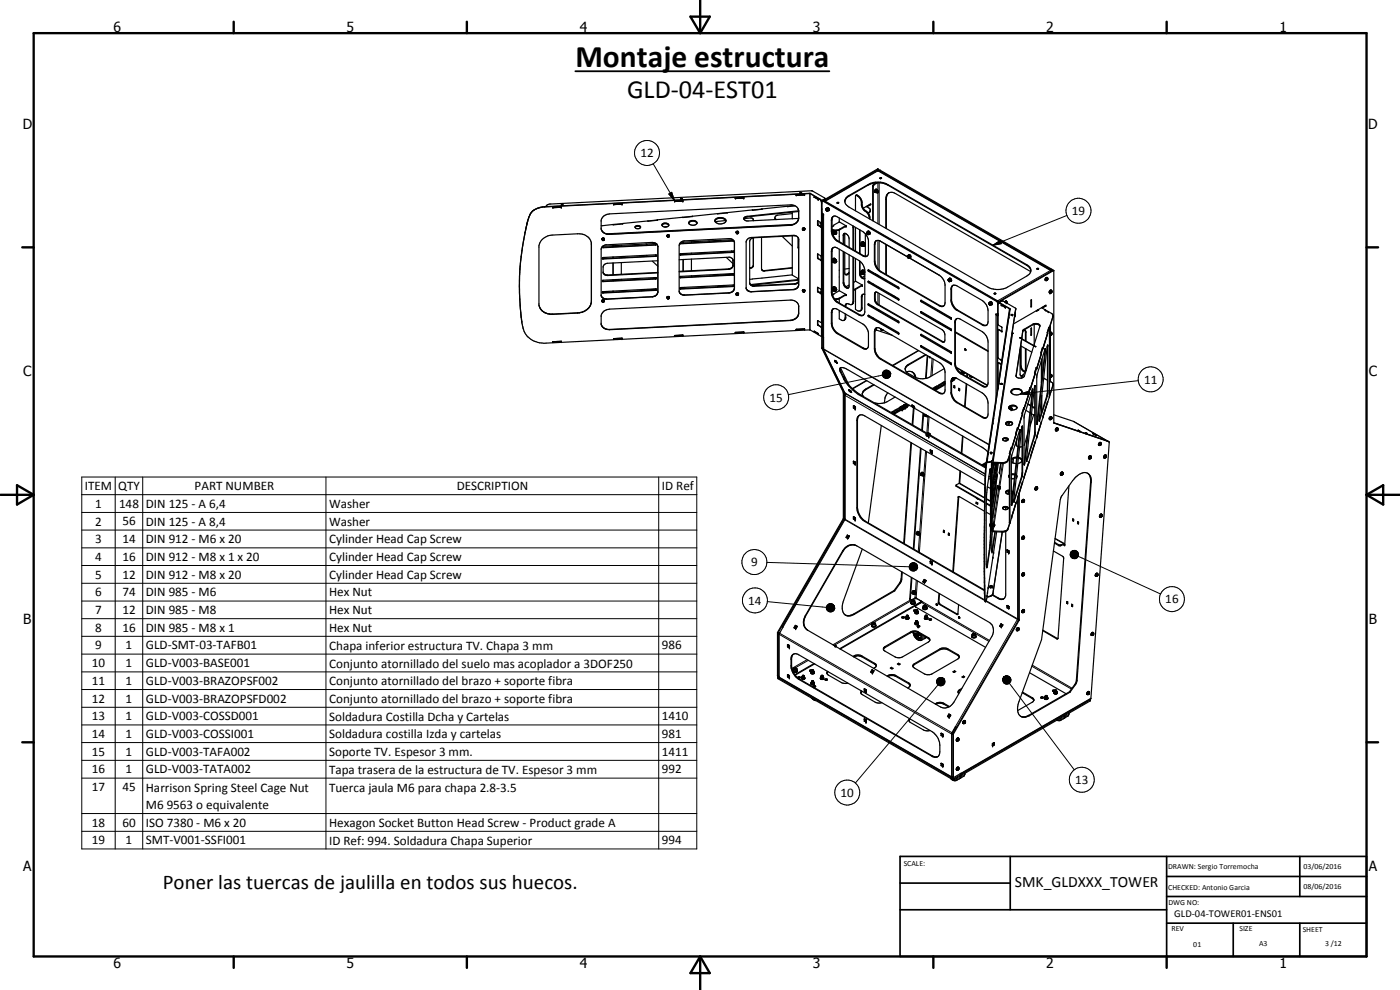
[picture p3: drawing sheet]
<svg xmlns="http://www.w3.org/2000/svg" width="420mm" height="297mm" viewBox="0 0 420 297" stroke-linecap="round" stroke-linejoin="round" font-family="sans-serif">
<defs><g id="words">
<text font-size="9.4" x="172.7" y="20.1">Montaje estructura</text>
<text font-size="7.9" x="188.2" y="29.5">GLD-04-EST01</text>
<text font-size="6.3" x="48.8" y="266.7">Poner las tuercas de jaulilla en todos sus huecos.</text>
<text font-size="4.7" x="304.6" y="266.1">SMK_GLDXXX_TOWER</text>
<g font-size="4.2">
<text x="34" y="9.6">6</text>
<text x="104" y="9.6">5</text>
<text x="174" y="9.6">4</text>
<text x="244" y="9.6">3</text>
<text x="314" y="9.6">2</text>
<text x="384" y="9.6">1</text>
<text x="6.8" y="38.7">D</text>
<text x="410.6" y="38.7">D</text>
<text x="7" y="112.9">C</text>
<text x="410.8" y="112.9">C</text>
<text x="7" y="187.1">B</text>
<text x="410.8" y="187.1">B</text>
<text x="7" y="261.4">A</text>
<text x="410.8" y="261.4">A</text>
<text x="34" y="290.4">6</text>
<text x="104" y="290.4">5</text>
<text x="174" y="290.4">4</text>
<text x="244" y="290.4">3</text>
<text x="314" y="290.4">2</text>
<text x="384" y="290.4">1</text>
</g>
<g font-size="3.9">
<text x="192.2" y="47.2">12</text>
<text x="321.7" y="64.6">19</text>
<text x="343.4" y="115.1">11</text>
<text x="231" y="120.5">15</text>
<text x="25.5" y="147.1">ITEM</text>
<text x="35.5" y="147.1">QTY</text>
<text x="58.4" y="147.1">PART NUMBER</text>
<text x="137.1" y="147.1">DESCRIPTION</text>
<text x="198.6" y="147.2">ID Ref</text>
<text x="28.6" y="152.4">1</text>
<text x="35.7" y="152.4">148</text>
<text x="43.8" y="152.4">DIN 125 - A 6,4</text>
<text x="98.8" y="152.4">Washer</text>
<text x="28.6" y="157.7">2</text>
<text x="36.7" y="157.6">56</text>
<text x="43.8" y="157.7">DIN 125 - A 8,4</text>
<text x="98.8" y="157.8">Washer</text>
<text x="28.6" y="163">3</text>
<text x="36.7" y="163">14</text>
<text x="43.8" y="163">DIN 912 - M6 x 20</text>
<text x="98.8" y="163.1">Cylinder Head Cap Screw</text>
<text x="28.6" y="168.3">4</text>
<text x="28.6" y="173.6">5</text>
<text x="36.7" y="168.3">16</text>
<text x="36.7" y="173.6">12</text>
<text x="43.8" y="168.3">DIN 912 - M8 x 1 x 20</text>
<text x="43.8" y="173.6">DIN 912 - M8 x 20</text>
<text x="98.8" y="168.4">Cylinder Head Cap Screw</text>
<text x="98.8" y="173.7">Cylinder Head Cap Screw</text>
<text x="225.4" y="169.9">9</text>
<text x="28.6" y="178.9">6</text>
<text x="36.7" y="178.9">74</text>
<text x="43.8" y="178.9">DIN 985 - M6</text>
<text x="98.8" y="178.9">Hex Nut</text>
<text x="28.6" y="184.2">7</text>
<text x="36.7" y="184.3">12</text>
<text x="43.8" y="184.3">DIN 985 - M8</text>
<text x="98.8" y="184.2">Hex Nut</text>
<text x="224.6" y="181.4">14</text>
<text x="349.7" y="181">16</text>
<text x="28.6" y="189.6">8</text>
<text x="36.7" y="189.6">16</text>
<text x="43.8" y="189.6">DIN 985 - M8 x 1</text>
<text x="98.8" y="189.5">Hex Nut</text>
<text x="28.6" y="194.9">9</text>
<text x="37.7" y="194.9">1</text>
<text x="43.8" y="194.9">GLD-SMT-03-TAFB01</text>
<text x="98.8" y="194.9">Chapa inferior estructura TV. Chapa 3 mm</text>
<text x="198.6" y="194.9">986</text>
<text x="27.6" y="200.2">10</text>
<text x="37.7" y="200.2">1</text>
<text x="43.8" y="200.2">GLD-V003-BASE001</text>
<text x="98.8" y="200.3">Conjunto atornillado del suelo mas acoplador a 3DOF250</text>
<text x="27.6" y="205.5">11</text>
<text x="37.7" y="205.5">1</text>
<text x="43.8" y="205.5">GLD-V003-BRAZOPSF002</text>
<text x="98.8" y="205.6">Conjunto atornillado del brazo + soporte fibra</text>
<text x="27.6" y="210.8">12</text>
<text x="37.7" y="210.8">1</text>
<text x="43.8" y="210.8">GLD-V003-BRAZOPSFD002</text>
<text x="98.8" y="210.9">Conjunto atornillado del brazo + soporte fibra</text>
<text x="27.6" y="216.2">13</text>
<text x="27.6" y="221.4">14</text>
<text x="37.7" y="216.1">1</text>
<text x="37.7" y="221.4">1</text>
<text x="43.8" y="216.2">GLD-V003-COSSD001</text>
<text x="43.8" y="221.4">GLD-V003-COSSI001</text>
<text x="98.8" y="216.2">Soldadura Costilla Dcha y Cartelas</text>
<text x="98.8" y="221.5">Soldadura costilla Izda y cartelas</text>
<text x="198.6" y="216.2">1410</text>
<text x="198.6" y="221.4">981</text>
<text x="27.6" y="226.7">15</text>
<text x="37.7" y="226.7">1</text>
<text x="43.8" y="226.7">GLD-V003-TAFA002</text>
<text x="98.8" y="226.7">Soporte TV. Espesor 3 mm.</text>
<text x="198.6" y="226.7">1411</text>
<text x="27.6" y="232.1">16</text>
<text x="37.7" y="232.1">1</text>
<text x="43.8" y="232.1">GLD-V003-TATA002</text>
<text x="98.8" y="232.2">Tapa trasera de la estructura de TV. Espesor 3 mm</text>
<text x="198.6" y="232.1">992</text>
<text x="27.6" y="237.4">17</text>
<text x="36.7" y="237.4">45</text>
<text x="43.8" y="237.5">Harrison Spring Steel Cage Nut</text>
<text x="98.8" y="237.5">Tuerca jaula M6 para chapa 2.8-3.5</text>
<text x="252.3" y="239.1">10</text>
<text x="322.7" y="235.2">13</text>
<text x="43.8" y="242.8">M6 9563 o equivalente</text>
<text x="27.6" y="248">18</text>
<text x="36.7" y="248">60</text>
<text x="43.8" y="248">ISO 7380 - M6 x 20</text>
<text x="98.8" y="248.1">Hexagon Socket Button Head Screw - Product grade A</text>
<text x="27.6" y="253.3">19</text>
<text x="37.7" y="253.3">1</text>
<text x="43.8" y="253.3">SMT-V001-SSFI001</text>
<text x="98.8" y="253.4">ID Ref: 994. Soldadura Chapa Superior</text>
<text x="198.6" y="253.3">994</text>
</g>
<text font-size="3.1" x="352.4" y="275.2">GLD-04-TOWER01-ENS01</text>
<g font-size="2.4">
<text x="271.2" y="259.7">SCALE:</text>
<text x="350.6" y="260.8">DRAWN: Sergio Torremocha</text>
<text x="391.2" y="260.6">03/06/2016</text>
<text x="350.6" y="267">CHECKED: Antonio Garcia</text>
<text x="391.2" y="266.7">08/06/2016</text>
<text x="350.6" y="271.4">DWG NO:</text>
<text x="351.6" y="279.3">REV</text>
<text x="372" y="279.4">SIZE</text>
<text x="391" y="279.6">SHEET</text>
<text x="358.1" y="284.1">01</text>
<text x="377.9" y="283.8">A3</text>
<text x="397.7" y="283.8">3 /12</text>
</g>
</g></defs>
<g fill="none" stroke="#000" stroke-width=".35">
<path d="M204.3 59.7h.5M204.4 59.8h.2M204.4 59.8h.1M204.4 59.7v.1M204.6 59.7v.1M204.6 59.8h.1M204.8 59.7l-.3-.1-.1 .2M204.8 59.7l-.2 .1M220.7 59.4l2.5-.1zM220.7 59.4v.1M240.1 58h.3M240.2 58h.1"/>
<path d="M240.2 57.9l-.1 .1M240.2 57.9h.2M240.4 57.9l.1 .1M240.5 57.9l-.3 .1M240.5 58h.1M240.5 57.9l.1 .1M240.6 57.9l-.3-.2-.2 .3M240.6 57.9l-.2 .1M241.5 58.5l-2.5 .1 2.5-.1M244.3 59.2l1.3 .6M244.3 59.2h.1M244.4 59.2l1.2 .5"/>
<path d="M244.4 59.1l-.1 .1M247.6 59.6l-1.1 .6M247.6 59.6l-4-2.4-78.6 4-.8 .3-.4 .5M247.6 59.6l-1.1 .5M256.8 58.7h.1M256.9 58.6l-.2 4.6M256.9 58.6a2.48 2.48 0 0 1 1.6 2 3.3 3.3 0 0 0 1.8 3.3l.3 .5 .3 1.2M256.9 58.6l.1-.1a2.67 2.67 0 0 1 1.8 3.3l.5 1a3.2 3.2 0 0 1 1.8 2.9M262.5 57.7h.2M262.6 57.3l.2 .4M262.6 57.3l.2 .1M262.8 57.7l.2 .1"/>
<path d="M262.8 57.4h.1M262.8 57.4v.3M262.8 57.7h.1M262.9 56.8l-.4 .5v.4M262.9 56.9l-.3 .4M262.9 56.9h.2M262.9 56.9l.1 .1M263 57.7l.2 .1M263 54.9l-1.1 .9v10.4M263 56.8a.56 .56 0 0 0-.5 .2 .56 .56 0 0 0 0 .7M263 56.8l.1 .1M263 56.8h.1"/>
<path d="M263 57l-.2 .4M263 57h.3M263.1 57.7l.2 .1M263.1 56.9l.2 .1M263.3 57v.1M263.3 54.9l-.9 .5-.3 .5v10.4M263.3 57.3l.3 .1M263.4 57.1l-.4 .3v.3M263.4 57.1l.1 .2M263.4 57.1h-.3l-.3 .3M263.6 50.8l.1 .4M263.6 50.8l-16.4 9.4"/>
<path d="M263.6 57.4l-.3 .4 .3-.2M263.6 57.4h.1M263.6 57.4l-.3 .3 .2 .1M263.6 57.4v.1M263.6 50.8l-.3-.1-16.4 9.5M263.6 57.4v.2M263.6 57.5v.1M263.9 51.2v.1M263.9 51.1l51.6 29.8v.4M263.9 51.1v.1M264.1 51.1h.1M264.1 51.1h-.2"/>
<path d="M264.1 53.4l.3-.1 .2 .2-.4 .1zM264.1 51.1l51.5 29.7 .2 .4M264.1 53.6h.4M266.8 57.8l-.4 .4-.4 1.2v9.2M266.8 57.8l.9-.1 1.1 .4 40.5 23.4M266.8 57.8l-.6 .6-.4 1v9.1M157.6 69.8a75.3 75.3 0 0 0-1.7 17M157.6 69.8l-.8 4.5-.8 6.6M157.9 68.3l-.3 1.5M158 67.8l-.1 .5M158.2 67.1l-.4 1.9M158.3 66.5l-.1 .3"/>
<path d="M158.4 66.3l-.3 1.3M158.5 65.9l-.1 .4M158.7 65.1l-.1 .3M158.8 65.1l-.4 1.2M159 64.4l-.3 .7M159.3 64.1l-.2 .3M159.5 63.8l-.7 1.3M160.3 63l-1 .9M160.5 62.9l1.9-.7 1-.1 79.7-4 2.8 1.6 .6 .7v6.4M160.5 62.9l-.2 .1M160.5 62.9l-1 .7M160.5 62.9h.1"/>
<path d="M165.9 62.2l2.5-.1zM165.9 62.2v.1M168.4 61.5h.5M168.4 61.5l.2 .1M168.5 61.6h.4M168.6 61.6h.2M168.9 61.5l-.1 .1M177.4 72.9l.1 .4M180.4 68.7v-2.6a2.58 2.58 0 0 1 2.5-1.9l54.3-2.7a2.31 2.31 0 0 1 2.5 1.6v2.6a2.51 2.51 0 0 1-2.5 1.9l-54.3 2.7M180.4 68.6l.2 .7M180.5 68.9l.8 1M180.6 71.8l.2 .2"/>
<path d="M180.7 71.5l-.1 .3M180.8 74.1l16.3-.8-.3 .2-15.8 .8zM180.8 69.4l.8 .7 1.3 .2M180.9 71.9h.2l-.1 .2M180.9 71.9l.1 .2M180.9 71.9h.1M181 71.4l-.4 .4M181 71.5h-.2M181 71.4h.1M181 71.9v.1M181 72v.1M181.1 71.4l.3 .3-.1 .2"/>
<path d="M181.1 71.5l.2 .5-.4 .1-.1-.4 .5-.1M181.2 71.9l-.2 .1M181.6 70l.3 .1M181.9 70.2l.3 .1M184 73.7v.3M184 77.1v.3M184 78.9v3.5M184 67.4l-3.6 .3M184.2 61.3l2.5-.2zM186.5 73.6v.3M186.5 77v.3M186.5 78.8v3.5"/>
<path d="M186.8 67.1l-2.8 .3M186.8 67.1h.1M190.6 73.4l.3 .3M190.6 68.2l.1-.1a1.14 1.14 0 0 1 1.5 .1M190.6 68.2a1 1 0 0 0 1.6 0M190.6 68.2a.84 .84 0 0 1 .8-.6 .84 .84 0 0 1 .8 .6M193.9 73.2l.3 .3-.2-.3M194 76.6l.3 .3M195.8 78.4l1.6 1.5M197 76.6l-.2 .2-16 .7M197 73.2l-16.1 .7M197 73.2h.1"/>
<path d="M197.1 76.6l-.3 .3-15.8 .8-.2-.2M197.1 76.6l-.3-.1-15.8 .8-.2 .2M197.1 73.2l-1.3-.5-14 .7-1 .6-.4 .6 .1 14.3M197.1 73.2l.3 .8M197.3 66l-2.8 .3M197.4 78.2l-15.1 .8-.7 .2-.6 .8 .1 2 .5 .5 .7 .2 15.1-.8M197.4 73.8v14.1a1.6 1.6 0 0 1-1.6 1.2M198.7 67.5a1.19 1.19 0 0 1 2 .1M198.7 67.5l.2 .4 .6 .2M198.7 67.5a1.28 1.28 0 0 1 2 .1M200.1 70.8l.2 .2M200.1 70.8h.1"/>
<path d="M200.2 70.7l-.1 .1M200.2 68l-.7 .1M200.2 70.6l-.1 .2M200.2 70.6l.3-.2 .4 .3M200.4 71h.2M200.6 71v-.1v.2M200.6 71v.1M200.6 70.5l-.4 .1M200.7 70.6l.1 .3M200.7 70.9h-.3l.2 .2M200.7 67.6l-.5 .4M200.7 70.5l-.5 .2 .1 .3"/>
<path d="M200.9 70.7l-.2 .5-.4-.2M202.4 60.4l.1 .1M203.8 77.9l15.1-.7 .9 .4 .2 .4v1.9l-.4 .5-.7 .4-15.1 .8M204 76.2l16-.9 .3 .2-.2 .2-15.9 .8zM204.9 60.2v.1M204.9 60.2l-2.4 .3M204.9 60.3l-2.5 .1M204.9 60.3l-2.4 .2M204.9 60.2l-2.5 .2M205 72.6v.3M205 76.1v.3M205 77.9v3.5"/>
<path d="M205.1 72.6v.3M205.1 76.1v.3M205.1 77.9v3.5M206.7 67a1.54 1.54 0 0 1 2.5 0M206.8 66.6l.7-.4h.8a.73 .73 0 0 1 .8 1 1.38 1.38 0 0 1-2.4-.4zM207.5 72.5v.3M207.5 75.9v.3M207.5 77.7v3.5M207.8 64.9l-2.9 .3M207.8 64.9l-21 2.2M207.8 64.9h.1M212.8 72.3l.3 .3"/>
<path d="M214.5 66.2a1.89 1.89 0 0 0 3.4 0 2.04 2.04 0 0 0-3.3-.2l-.1 .3M214.6 66.2a2.1 2.1 0 0 1 3.3 .1M215.3 64.1l-7.5 .8M216.1 72.1l.3 .3M216.2 75.5l.3 .3M217.8 66.2l-3.2 .3M218 77.2l2 1.9M218.2 63.8l-2.9 .3M218.2 63.8v.1M219.5 75.3l.3 .3M219.9 71.9l-15.6 .8M220 79.5l-.4 .8-1 .4-14.8 .7"/>
<path d="M220.1 72.3l-16.1 .8M220.1 72.3h.1M220.2 72.1l-16.1 .9M220.2 75.4l-.2 .2-16 .8M220.2 72.3h.1M220.9 69.8l.1 .2M221.1 69.6h.4l-.1 .5-.3-.1zM221.2 69.9h.2M221.2 69.9l.1 .1M221.2 69.9h.1M221.2 69.4l.4 .2M221.2 69.4l-.3 .4"/>
<path d="M221.3 69.9v.1M221.4 69.9h-.1M221.4 69.9l-.1 .1M221.5 69.4l.1 .2M221.6 69.6v.2M223.3 65.6l2.2-.2 .6 .4M225.8 63l-7.6 .8M226 71.4l-.6 .3-.4 .6v12.8l.2 .4 1.1 .4 12.4-.6 1-.7M226 65.8l.1 .1M226.1 65.8v.4M226.1 71.4v8.4l-.5 .6h-.6M226.1 79.6l-.3 .5-.8 .2"/>
<path d="M228.5 71.2l.2 9.8 .7 .3 8.4-.9M228.7 62.7l-2.9 .3M232.6 65.4l.3 .5M234.7 70.9l3.1 2.9M236.3 61.9l-7.6 .8M237.8 64.1l-4.6 .5-.5 .3-.1 .5M237.8 70.7v11.8l1.9 1.2M237.8 63.7v2M238.5 61.7l-2.2 .2M238.6 61.8l-2.3 .1M238.8 70.7l.9 .9v14.1l-.6 .9-1.1 .3M238.8 70.7l-12.8 .7"/>
<path d="M238.8 70.7l-.8-.1-12.4 .6a1.71 1.71 0 0 0-1.7 1.2l.1 14.3M239.5 71.3l.2 3.4M239.6 65.5l-15 .8-.8-.1-.6-.5M239.6 62.9v.1M239.6 72.3h.1M239.6 71.6l.1 2.7M239.7 63.2l-15.5 1.7-.8 .3-.2 .5M239.7 63.5l-15.5 1.6-.6 .2-.4 .4M239.7 65.3a2.46 2.46 0 0 1-2.5 2.2l-54.3 2.8M240.8 68.6l.1 .4M241 68.5l-.2 .1M241 68.5h.4"/>
<path d="M241 68.4l-.2 .2M241 68.4l.4 .1M241.1 68.5l.4 .1-.1 .5h-.4l-.1-.4zM241.1 68.9v.1M241.1 68.9h.1M241.1 69h.1M241.2 68.9h.1M241.2 68.9v.1M241.3 68.8l-.2 .1M241.3 68.8l-.1 .2M241.3 68.8l-.1 .1M241.4 68.5l.2 .1"/>
<path d="M241.6 68.6l-.1 .3M245.4 66.3v1.3M245.4 66.3l1.1 .5M245.4 77.6h.1M245.4 67.6h.1M245.4 66.3v1.1l1.2 .9M245.4 67.6l1.1 .7v8.5M245.4 77.6l1.1 .7-.1 8.5M245.4 76.2v1.2l1.1 .7M245.4 76.2v1.4M245.4 76.2l1 .6M246.4 76.8v1.3"/>
<path d="M246.5 66.8l-.1 1.3M246.5 60.1l-3.5-2.1-79.6 4-1.5 .3-1.4 .6M246.5 60.1l.1 .6M246.5 78.1h.1M246.5 67l.1 .2M246.5 66.8h.1M246.5 78.1l.1 .2M246.6 76.8h-.2M246.6 63.8l.6 .7-.2-.2M246.6 66.7h.1M246.6 78.1h-.1M246.6 78.1v.1"/>
<path d="M246.6 76.7h.1M246.7 60.3l-.1 44.1 6.5 13.3v37.9l-19.8 34.2v13l.2 .1M246.7 60.3l52.4 30.1 .3 .5v3.5M246.8 64.1l-.2 .2M246.9 60.2h.3M246.9 60.2l-.2 .1M247 64.2l-.2 .2v40.2l6.5 13.2v37.9l-19.8 34.2v13M247 64.3v36.8l.2 .2v3.5l-.2-.2M247.2 60.2l52.3 30.3M247.6 60.5l.1-.1-.2-.1 15.7-9.1h.5l51.8 29.9M247.9 62.9l.2 .2M248.1 62.8l-.2 .1"/>
<path d="M248.1 62.5l.5-.2 .4 .7-.3 .2M248.2 62.9h-.3M248.2 62.9v.1M248.2 62.9l.1 .2h-.2M248.2 62.9h.1M248.2 63h.1M248.2 62.4l.4 .1 .2 .6M248.2 63l-.1 .1M248.4 62.4l-.5 .2a.47 .47 0 0 0 0 .5 .47 .47 0 0 0 .5 .2l.3-.1M248.6 62.4l.1 .8M248.9 63.1l-.3 .1M249.7 69.5l.1 .3a4 4 0 0 0 1.6 2.5l7.7 4.4 1.1 .1"/>
<path d="M249.7 69l.3 .1M249.7 78.6l.1 .1M249.8 78.6l.1 .1M249.8 78.7h.1M249.8 65.2l.5-.4 .7 .1 8.4 4.9a3.8 3.8 0 0 1 1.2 2.4v3.8a1.01 1.01 0 0 1-.6 1 1.01 1.01 0 0 1-1.1-.2l-7.9-4.6a4 4 0 0 1-1.5-2.9v-3.2zM249.9 78.1l.2 .2M249.9 70.2h.1M249.9 69.6v.5l.2 .2M249.9 78.1v.6l.2 .1M249.9 69.6l.2 .2M249.9 78.7h.1M250 65l-.3 .7v3.8"/>
<path d="M250 69.1l.2 .1M250 69.1l-.3 .4M250.1 69.8v.5M250.1 78.3v.2M250.1 70.3h.3M250.1 67.7l-.4 .4M250.1 78.8h.3M250.1 69.2l-.3 .6M250.1 78.5v.3M250.1 74.3l-.4 .4-.2 .7v12.3a4.2 4.2 0 0 0 1.8 3.1l6.7 3.8 .7 .1 .4-.1M250.1 74.3l-.4 .8v12.8a4.1 4.1 0 0 0 1.7 2.8l6.6 3.7 1.1 .2M250.1 74.3l1.2 .1 6.5 3.7a4 4 0 0 1 1.7 2.8v12.9l-.4 .8"/>
<path d="M250.2 78.6l.2 .2M250.2 69.2l-.3 .4M250.3 77.6l-.4 .5M250.3 77.6l.3 .1M250.3 77.6l.2 .2M250.3 69.2l.6 .1M250.3 77.5l.2 .1M250.3 77.5l-.5 .6v.5M250.3 77.5l.3 .2M250.3 77.5l-.6 .6M250.4 70.3l.1 .1M250.5 69.3l-.4 .5"/>
<path d="M250.5 77.8l.2 .1M250.5 77.8l-.4 .5M250.6 78.8h.3M250.6 70.3h.2M250.6 77.7l.3 .2M250.7 70.3l-.2 .1M250.7 78.8l-.2 .1M250.7 78.5l.4-.1-.2 .4zM250.7 69.3h.2M250.8 77.9l.1 .1M250.9 78l.1 .2M250.9 69.5l.1 .2"/>
<path d="M250.9 69.5l-.6 .4 .1 .4M250.9 69.3v.2M250.9 77.9v.1M250.9 78l-.6 .4 .2 .5M250.9 70.3h-.1M250.9 77.9l-.6 .2-.1 .5M250.9 69.5l-.1-.1a.55 .55 0 0 0-.5 .4 .55 .55 0 0 0 .1 .6M251 69.7l-.4 .3v.3M251 78.2l-.4 .3v.3M251 69.8v.4l-.3 .1M251 69.8l-.3 .2v.3M251.1 78.3l-.3-.2a.36 .36 0 0 0-.3 .3 .36 .36 0 0 0 .2 .4"/>
<path d="M251.1 69.8v.1M251.1 69.8l-.3-.2-.3 .2-.1 .3 .3 .2M251.1 78.3v.1M251.1 69.9h.1M251.2 60.9l.1 .1M251.3 61h.3M251.3 61h.1M251.4 61h.1M251.6 61h-.1M251.7 60.8l-.3-.1-.2 .2M251.7 60.8v.1M251.7 60.9l-.1 .1"/>
<path d="M251.9 65.4v1.2M251.9 69v3.5M251.9 74.8v12.4l2 1.3M251.9 66.6l-1.8 1v.2M251.9 66.6l2 1.2M253.1 75.4v9.6a1.36 1.36 0 0 0 1.6 1.4M253.2 70.1a1.3 1.3 0 0 1 1.6 1.6v2.5M253.2 75.6v9.1a1.59 1.59 0 0 0 1.5 1.7M253.3 70.1l-.1 3.2M253.4 70l-.3 .4v2.8M253.5 75.7v6.3l.2 .3M253.6 70l-.1 3.4"/>
<path d="M253.6 60.2l.3 1.2 .9 .7 41.7 24a6.3 6.3 0 0 0 5.9 0l6.4-3.7 .5-.8 .1-.6M253.6 60.2l.3-.8 .5-.5 6.2-3.5a6 6 0 0 1 5.8 0l41.7 24 .9 .7 .4 .9M253.6 60.2l-.1 .3M253.6 60.2l.9-1.1 6.1-3.6a6.4 6.4 0 0 1 5.8 0l42 24.3 .9 1.2M253.7 68l.2 .1M253.8 67.7l-1.8 1a2.51 2.51 0 0 1-2.3 .1M253.9 68.1h.1M253.9 67.9h.1M253.9 67.8v.3M253.9 67.9l-2.2 1.2-1.5 .1M254.8 76.5v9.4l-.1 .5M255.9 67.7l.1 7.2"/>
<path d="M256 77.1v13.7a.79 .79 0 0 1-1.4 .4 .66 .66 0 0 0-.7 0 .66 .66 0 0 0-.3 .7M256.1 67.9l.1 7.1M256.2 77.3v13.2l-.1 .5-.5 .4M256.7 68.2v7.2M256.7 77.6v6.7l2.1 1.3M258 68.9v7.1M258 78.3v3.9a1.42 1.42 0 0 0 1.4 1.4M258.1 69v7.1M258.1 78.4v3.5a1.89 1.89 0 0 0 1.3 1.7M258.3 73.6l.2 .1M258.3 73.6l.3 .2M258.5 73.2v.5l.2 .1"/>
<path d="M258.5 73.2l.2 .1M258.7 73.3v.5M258.7 73.8h.3M258.9 72.7l-.4 .5M258.9 72.7h.3M258.9 72.7l.2 .1M258.9 73.8l.1 .1M258.9 72.5l.1 .1M258.9 73.7l.1 .1M259 72.6l-.5 .4-.2 .6M259 73.4l-.1 .3M259 73.8h.3"/>
<path d="M259 73.4l.3 .4M259 72.6h.2M259.1 72.8l-.4 .5M259.1 72.8l.3 .1M259.2 72.6v.1M259.2 72.6l-.7 .1-.2 .9M259.2 72.7l.2 .2M259.4 72.9l.1 .1a.52 .52 0 0 0-.6 .2 .52 .52 0 0 0 0 .6M259.6 73.3l-.3 .4 .2 .1M259.6 73.3l.1 .1M259.6 73.3l-.2-.3-.4 .4M259.6 73.3l-.2-.1-.4 .2"/>
<path d="M259.6 73.3l-.4 .2 .1 .3M259.6 73.3h.1M259.7 73.7l-.4 .1M259.7 70.1v6.8M260 61.9l.7 .5a.89 .89 0 0 1 .5 .8 .89 .89 0 0 1-.6 .8M260.2 69.9l.3 .2h-.2M260.2 69.9l.1 .2M260.3 69.8l-.1 .1M260.4 69.9v.2M260.4 70.1h-.1M260.4 70.1h.1M260.5 69.4l.3-.1 .3 .4v.4l-.2 .2"/>
<path d="M260.5 69.4l.5 .5M260.5 69.4l-.1 .2M260.8 70.3h.2M261 70.1l-.1 .1M261 69.9l.1 .2M261 70v.3M261.1 69.9l-.4-.4-.6 .3 .3 .6 .5-.2M261.1 61.3l-1.1 .7M261.1 61.3h.1M261.1 61.3l.2 .1M261.2 63.1l-.7 .8M261.3 61.4l-1.1 .7"/>
<path d="M261.3 61.4v-.2l-2.2 1.3M263 72.2l-.4 .4-.2 .8v5.1a3.8 3.8 0 0 0 1.8 3l17.6 10.2 .8 .3 .6-.2M263 72.2l-.4 1.1v5.1a4.2 4.2 0 0 0 1.8 3l17.6 10.3 1.2 .1M263 72.2l1.2 .1M264.1 72.3l8.2 4.7M265.8 73.3v9M266 73.4v9M272.4 77l.1 .2M272.6 76.9l-.2 .1M272.6 76.6a.46 .46 0 0 1 .6 0 .46 .46 0 0 1 .1 .7M272.6 77h.1M272.7 77h-.3"/>
<path d="M272.7 77v.3l-.2-.1M272.7 76.5h.2M272.7 77.1l-.2 .1M272.7 77.1h.1M272.8 76.5l-.4 .3-.1 .3M272.9 76.5l.2 .2M272.9 76.5l.4 .8M272.9 77.4l9 5.2M273.2 77v.2l-.4 .3-.5-.4M273.3 77.3h-.3M156 81.8l-.1 6 .5 7.4M156 89.7l.4 5.4"/>
<path d="M156.4 95.2a8.3 8.3 0 0 0 2.9 6.6 7.3 7.3 0 0 0 4.6 1.2l79.1-4 3.5 1.9M156.4 95.1l.2 1.5M161.7 91.5l.2 .4M162 92.3a4 4 0 0 0 3.9 1.9l8.4-.5M174.8 93.6l-.4 .2M176.4 92.6l-1.6 1M176.8 92.3l.7-1.6v-17.8a3.8 3.8 0 0 0-4.2-2.8l-7.4 .4a4.2 4.2 0 0 0-4.2 3.2v17.9a3.7 3.7 0 0 0 4.2 2.7l7.4-.4 1.5-.3M177.5 90.3a3.8 3.8 0 0 1-2.7 3.3M180.4 88.6l.4 .7 1.3 .4 13.6-.7M180.4 97.3v-2.6a2.58 2.58 0 0 1 2.5-1.9l54.3-2.8a2.28 2.28 0 0 1 2.5 1.7v2.6a2.58 2.58 0 0 1-2.5 1.9l-55 2.6M180.4 97.2l.2 .6M180.5 97.5l.8 1"/>
<path d="M180.6 90.3l.2 .2M180.8 84.2v.2M180.8 87.7v.1M180.8 87.5l16-.8 .3 .2-.2 .2-15.9 .8zM180.8 98l.5 .4M180.9 90.4l.1 .2M180.9 90.4l.1 .1M181 81.7l.2 .4 .8 .4 15.4-.8M181 90.5h.1M181 90.5v.1M181.1 90.4l-.1 .1M181.1 90.4h-.2"/>
<path d="M181.1 90.4l-.1 .2M181.2 90.4h-.1M181.3 90.1v.5l-.3 .1-.2-.2M181.3 90.1h-.5v.4M181.3 98.4l.6 .3M181.3 98.5l.6 .3M181.3 90.1l-.5-.1-.2 .3M181.3 90.1l.1 .1M181.4 90.2l-.4-.2-.4 .3M181.4 90.2l-.1 .2M181.9 98.7l.3 .1M184 83.9v.3"/>
<path d="M184 87.3v.3M186.5 83.8v.3M195.8 89.1l-13.7 .7-.8-.2-.7-.4M196.9 86.7l-4.5 .5M197 83.6l-16 .9-.2-.3M197 86.8l-.2 .2-16 .8M197 83.4l-.1 .2-16.1 .7M197.1 83.4v.2M197.1 83.4l-.3-.1-15.8 .8-.2 .1M197.1 83.6h-.1M197.4 87.5a1.67 1.67 0 0 1-1.7 1.5M200.1 89.3h.1"/>
<path d="M200.1 89.3l.2 .2M200.2 89.1l-.1 .2M200.2 89.1v.1M200.2 89.1h.6M200.4 89.5l.2 .1M200.4 89.5h.2M200.6 89.5v.1M200.6 89.5h.1M200.6 89l-.4 .1M200.6 89.4l-.2 .1M200.6 89.4v.2M200.7 89.1l.1 .1"/>
<path d="M200.7 89.4l-.1 .1M200.7 89l-.5 .2 .1 .3M200.7 89l.1 .1M200.8 89.1l.1 .1M200.9 89.2l-.2 .5-.4-.2M200.9 89.3l-.1 .1M200.9 89.2h.1M203.8 87.4l.4 .7M203.9 87.8l-.1-14.1a1.67 1.67 0 0 1 1.7-1.4l13.3-.7a1.52 1.52 0 0 1 1.6 1v14.1a1.78 1.78 0 0 1-1.6 1.2l-13.3 .7M204 87.9l.4 .4 .8 .3M204.4 88.2l.8 .3M205.2 88.5h.3"/>
<path d="M207.5 82.7v.3M216.9 86l-1.6 .1M220.2 82.2l-4.4 .4M220.2 85.6l-.2 .2-16 .7M220.2 82.2l-.2 .2-16 .7M220.2 85.6l-16 .7-.2 .2M220.2 82.3l-2.6 .2M220.2 85.6h.1M220.3 82.3l-.3-.2-15.9 .8-.1 .2M220.3 82.3l-.2 .2-15.9 .9-.2-.3M220.3 85.6l-.3 .4-15.8 .7-.2-.2M220.4 86.4a1.67 1.67 0 0 1-1.6 1.4l-13.3 .7"/>
<path d="M220.7 99.7l2.5-.1zM221.1 87.9l-.2 .4 .1 .1M221.1 88l-.2 .1M221.1 87.9l.4 .1M221.2 88.4l.1 .1M221.2 88.4h.1M221.3 88.4v.1M221.4 87.9l-.3 .1M221.4 88.3l-.2 .1M221.4 88.3l-.1 .2M221.4 88.4h-.1M221.4 88.3v.1"/>
<path d="M221.5 88v.6h-.3l-.2-.2M221.5 87.9l.1 .2M221.5 88.1h-.4l-.1 .3M221.6 88.1h.1M221.6 88.1v.3M223.2 99.6l-2.5 .2M223.9 86.4l.2 .6M224.1 86.9l.4 .4 .8 .2 12.7-.6M224.3 87l1.3 .5M225.8 83.7l-.8 .1M237.8 80.3l-8.4 .9-.9-.4M237.8 82.5l-12 1.2"/>
<path d="M239 98.8l2.5-.1zM239.3 95l-.8 .7-1.3 .4-55 2.7M239.6 94.6l-.1 .3M239.7 84.1l-14.2 1.5M239.7 83.9l-14.5 1.5M239.7 84.4l-.3 .4-.9 .3-12.2 .6-.9-.2-.4-.6M239.7 93.9l-.1 .6M239.7 85.4a1.59 1.59 0 0 1-1.7 1.5M240.8 87.1l.1 .4M240.9 87l-.1 .1M241 87l.5 .1-.1 .5-.4-.1zM241.1 87.4h.3"/>
<path d="M241.1 87.4v.1M241.1 87.4h.1M241.1 86.9h.2M241.1 87.5h.1M241.1 86.9l-.3 .2M241.2 86.9l-.2 .1M241.3 87.4l-.1 .1M241.3 86.9l.3 .2-.1 .3M241.3 86.9l.3 .3M241.3 87.4h-.2M241.4 87.4l-.2 .1M241.5 98.7l-2.5 .1"/>
<path d="M244.3 99.4l1.3 .8zM244.3 99.5h.1M244.4 99.4l-.1 .1M245.4 96.2v1.3l1.1 .8v2.6M245.4 96.2h.1M245.4 87.5v.1M245.4 96.2v1.2l1.2 .9M245.4 87.6l1.1 .7v8.5l-1.1-.6M245.4 86.2v1.2l1.2 .9M245.4 86.2v1.3M245.4 86.2l1 .6M246.4 86.8v1h-.4"/>
<path d="M246.4 87.7h.2M246.4 87.5l.2 .1M246.6 96.6l-.1 .2M246.6 86.7l-.1 .1M249.7 87.1l.2 .1M249.8 87.2h.1M249.8 92.9l.5-.3 .7 .1 7.9 4.5a3.9 3.9 0 0 1 1.7 2.7v3.9a1.04 1.04 0 0 1-.6 .9 1.04 1.04 0 0 1-1.1-.2l-7.6-4.4a4.2 4.2 0 0 1-1.8-3v-3.3zM249.9 86.7v.5l.2 .1M249.9 86.7l.2 .1M249.9 87.2h.1M250 92.8l-.3 .6v3.9a3.9 3.9 0 0 0 1.7 2.7l7.7 4.4 1.1 .2M250.1 86.8v.5"/>
<path d="M250.1 88.3l-.2 .3M250.1 87.3h.3M250.3 86.1l-.4 .6M250.3 86.1l.3 .1M250.3 86.1l.2 .2M250.4 87.3h.3M250.5 86.3l-.4 .5M250.5 86.3h.4M250.5 86.1h-.4l-.4 .5M250.6 86.2v-.1a.76 .76 0 0 0-.8 1M250.6 87.2v.1M250.6 87.3h.3"/>
<path d="M250.6 86.2l.3 .1M250.7 87l.4-.1-.2 .4zM250.9 86.5l.1 .2a.33 .33 0 0 0-.5 .1 .33 .33 0 0 0 .2 .5M250.9 86.3v.2M250.9 86.5l-.6 .4 .1 .4M250.9 86.5a.49 .49 0 0 0-.6 .2 .49 .49 0 0 0 .1 .6M251.1 86.8l-.4 .1-.1 .3M251.1 86.8v.2M251.9 89.7v1.2M251.9 93.1v2.6l.8 .4h.5l.4-.3v-1.7M251.9 87.2l-1.8 1.2M253.7 88.6l.2 .1"/>
<path d="M253.8 94.3v1.3l-.5 .5M253.8 88.3l-1.8 1.1-1.6 .3M253.9 88.7h.1M253.9 88.7v-.3l-2.2 1.3-1.1 .1M254.1 91.1l-.3 .9M254.8 85.5l-.9 .6M254.8 81.7l-.6 .6h-.5M254.8 82l-.5 .4-.6-.1M254.8 80.6l-1.3 .1M256.7 86.8v6l.6 .4a.92 .92 0 0 0 1.4-.8l.2-4M256.8 84.4l-.6 .4M258.3 82.1l.3 .2"/>
<path d="M258.4 82.2l.1 .1M258.5 81.7v.5M258.5 81.7l.2 .1M258.5 82.2l.2 .1M258.7 81.8v.5M258.7 82.3h.3M258.7 85.5l-2.5 1.5M258.8 85.6v.1M258.8 85.6v.3l-.2-.1M258.8 85.6l-2.6 1.6M258.9 81.2h.2M258.9 81.2l-.4 .5"/>
<path d="M258.9 81.2l.2 .1M259 81.1l-.5 .4-.2 .6M259 88.3l-.5 .6v3.9l-.2 .4M259 88.3h.5M259 88.3l-.2 .1M259 81.1l.2 .1M259 82.3h.3M259 82v.3M259 81.1l-.5 .1-.2 .9M259 82l.3 .3M259.1 81.3l.3 .1M259.1 81.3l-.4 .5"/>
<path d="M259.1 81.2l.3 .2M259.3 82.3h.1M259.4 81.4l.1 .1M259.5 82.8l-.7 .4M259.5 83.5l-.1 .1M259.5 81.5a.52 .52 0 0 0-.6 .2 .52 .52 0 0 0 0 .6l.1 .1M259.5 81.7l-.2 .3v.3M259.5 82.3h-.2M259.5 81.8l-.2 .5M259.5 81.7l-.5 .3M259.5 81.5l-.5 .5M260.5 81.1l9.1 5 .1 .4-9.1-5.1z"/>
<path d="M260.5 91.3l9.1 5 .1 .5-9-5.1zM260.5 94.7l9.1 5 .1 .5-9.1-5.2zM260.6 84.4v.4l9 5.2 .1-.2M260.6 84.4l9.1 5.4M260.7 94.6l.1 .3 8.9 5.2M260.7 91.2l.2 .4 8.8 5M260.7 81l.2 .3M260.7 84.4l.2 .4M260.9 81.1v.2M260.9 84.5v.3M260.9 81.3l8.8 5.1M260.9 84.8l8.8 5"/>
<path d="M261.1 81.2v.2M261.1 84.6v.2M261.9 81.7v.2M261.9 85.1v.2M261.9 91.9v.2M261.9 95.3v.2M262.1 81.8v.2M262.1 85.2v.2M262.1 92v.2M262.1 95.4v.2M262.7 82.3h.1l-.1 .1M262.7 87.7l.6 .1 19.4 11.1 .6 .7 .2 .6-.1 2.3"/>
<path d="M262.7 87.8v2.2l.6 1.2 19.6 11.2 .5 .1M262.7 82.2l-.2 .1M262.8 98.7l.2 .3M262.8 87.6l-.3 .7v1.5l.2 .9 .6 .7 19.4 11.1h.7M263 98.4l1.2 .2 17.6 10.2a3.8 3.8 0 0 1 1.8 2.7v5.7l-.2 .7-.4 .2M263 98.4l-.4 .4-.2 .8 .1 5.3a4.1 4.1 0 0 0 1.7 2.8l17.6 10.2 1.2 .2M263 98.4l-.4 1.1v5.1a4 4 0 0 0 1.8 3l17.6 10.3 1 .2M263 82.3l-.1 .2M263.1 98.3v.8l4.7 1.5M263.1 82.4l-.1 .1M263.2 82.5l-.1 .1M263.3 82.5l.3 .2"/>
<path d="M263.5 82.6h.1M263.6 82.8h-.2M263.6 82.7v.2M263.6 82.7h.1M263.6 82.7l-.2 .1M264.3 98.6l.2 .4M264.4 98.7l.1 .3M264.4 98.7l.2 .4M264.5 99l.1 .1M264.6 99.1h.1M264.6 98.8v.3M264.7 98.8v.3"/>
<path d="M264.7 99.1h.2M264.8 98.9l.3 .2M264.9 99h.1M265 99h.1M265.8 84v.2M266 84.1v.2M267.5 88.3l.4 .5M268 88.6l1.7 1.2M276.5 90.1l-.2 .1 .1 .3 8.9 5.2 .2-.2M276.5 93.5l-.2 .1 .2 .4 8.8 5.1 .2-.2M276.5 93.5l.1 .2M276.5 90.1l9 5.4"/>
<path d="M276.5 90.1l.1 .3 8.9 5.1M276.5 93.5l9 5.4M276.6 93.7l8.9 5.2M276.6 93.7l8.9 5.3M281.8 82.5l.3 .2a4 4 0 0 1 1.5 2.6v5.7l-.4 .8M284.6 83.9h.1M284.7 83.9l.2 .5zM284.8 83.7a.48 .48 0 0 1 .6 0 .48 .48 0 0 1 .2 .5M284.8 84l.1 .2M284.9 83.5l.5 .4M284.9 84.2l-.2 .1M284.9 84.2h.1"/>
<path d="M285.4 83.9v.5M285.5 84.3l-.3 .1M285.8 85.7l-.4 .8 .2 4.5a3.5 3.5 0 0 0 1.6 2.1l7.8 4.5h1.1M285.9 85.8l-.3 .6v3.8a4.3 4.3 0 0 0 1.7 2.8l7.9 4.5 .9 .1M285.9 85.8l.3-.2 1 .2 7.8 4.5a3.9 3.9 0 0 1 1.5 2.9v3.3l-.4 1.1M286.7 99.8l9.8 5.7M286.7 99.6l9.8 5.7M286.8 95.9l-.1 13.4a3.9 3.9 0 0 0 1.7 2.7l6.8 3.9 .9 .1M287 95.7l.3-.2 .7 .2 7 4a3.9 3.9 0 0 1 1.5 2.9v12.3l-.4 1.1M287 95.8l-.5 .7v12.8a4.1 4.1 0 0 0 1.8 2.8l6.7 3.9h1.1M287 95.7l-.2 .2M296.9 91.1h.2"/>
<path d="M296.9 91.1l.1 .3M297 91.1h-.1M297 90.7l.4-.1 .3 .5M297.1 91.1v.1M297.1 91.1l.1 .2-.2 .1M297.1 91.2l-.1 .2M297.1 91.2l.1 .1M297.2 90.6l.5 .1v.7M297.7 91.1l-.4-.5-.6 .4 .3 .6 .7-.4M297.7 91.1v.3M297.7 91.4h-.2M297.7 91.4h-.1"/>
<path d="M298.4 88.1l.3-.2 .1 .3M298.4 88.1l.4 .1M298.4 88.2h.4M298.9 94.4l.5 .1M299.1 94.3l-.2-.1v.2M299.1 94.3l-.2 .1M299.4 94.4l-.2 .2v22.7M299.4 90.3l.1 .2M299.4 94.2l-.3 .1M299.4 94.4l.1 .1M299.4 90.3l.3 .2M299.4 90.3h-.1"/>
<path d="M299.5 90.6h.1M299.5 94.2h.1M299.5 94.2l-.2 .1M299.5 90.5l.1 .3M299.5 90.5v.1M299.5 94.6l-.1 21.6M299.5 98.9l1.2 .5M299.6 98.9v8.6M299.6 98.9h.1M299.6 90.8v.2M299.6 98.9l1.1 .5M299.8 90.9l.9-.6h.4l3.6 2.2 .1 .2"/>
<path d="M299.8 90.9l-.3 .3v6.2l1.1 .7 .1 1.3M299.8 90.9h.4l2.9 1.7v.3M299.8 90.9l3.2 1.8-7 46.3M300.5 91.4l1.2 .8zM300.6 91.5l1.2 .7M301.7 92.2h.1M301.8 92.2h-.1M301.8 90.4l-.2 .2M302 90.3l.2 .3M302 90.3l-.4 .4M302 90.3l-.5 .3M302 90.3l.1 .1"/>
<path d="M302 90.8h.2zM302 90.4l.2 .6M302 90.4l-.2 .1M302.2 90.8l-.1 .1M302.8 95.2v.1M302.8 95.2l-6.6 43.3M303.1 92.7l-7.2 48.5-.4 19 .1 18 .2 2.3M303.1 93l-.3 2.2M303.5 94.5l.2-.2 .2 .2M303.5 94.5h.4M303.5 94.5v.1M303.5 94.6h.4"/>
<path d="M303.6 94.6h.3M303.7 99.9l.3 .2h-.3M303.9 94.5v.1M304.7 93.7l-.2 1.2M304.8 92.6l-6.8 45.3M307.3 99.1l-.4 .3M307.3 99.1l.5 .1 .1 .5v2.7M307.5 99.1l.3 .5v2.6M309.4 90h.1l-.1 2.1zM309.4 98.6l.1-.2-.1 2.2zM309.5 92h.1M310.4 97.3v6.1"/>
<path d="M310.4 97.3h1l.7 .6M310.4 97.3l-3.1 1.7M311 93.3l.7-.3zM311.3 80.8h.3M311.3 80.8h.1M311.4 80.8h.2M311.5 80.8h-.1M311.6 92.9v.1M311.6 93l-.5 .3M311.6 93h.1M311.7 80.6l-.4-.1v.3M311.7 80.6v.1"/>
<path d="M311.7 80.7l-.1 .1M312.6 92.3l3.4 2.1v.3l-1.1 3.6M313.6 91.7v.1M313.8 91.7l-1.2 .6M313.8 91.7h.1M313.8 91.7l.1 .1M313.8 84.1v.1M313.8 93l-.2 .1 1.1 .4M313.8 84.1l.2 .1M313.9 91.8l-1.1 .7M313.9 91.8v-.2l-9.7 5.6M314 83.4l-.2 .7"/>
<path d="M314.1 83.4h.3M314.2 83.9h-.1M314.2 83.9h.2M314.3 99.9h.1M314.3 83.3a.49 .49 0 0 0-.6 .2 .49 .49 0 0 0 .1 .7M314.4 83.8l-.2 .1M314.4 83.9l-.3 .3-.3-.1M314.4 83.4v.5M314.4 83.4h-.4M314.4 99.9v.2M314.4 99.9l-1.4 4.4M314.4 83.8l-.3 .1h.3"/>
<path d="M314.4 83.8v.1M314.8 98.3h.1M314.8 98.3l-.5 1.6M314.8 98.2l-.5 1.7M314.8 98.2l.1 .1M314.8 98.2v.1M314.9 87.8l.1 .1M314.9 98.3v20.7M314.9 98.3l-.5 1.6M315 87.8l.2 .2M315 87.5l-.1 .3M315 87.5v.3"/>
<path d="M315.2 97.8v16.8M315.2 99.7h.3M315.2 99.9h.4M315.2 97.5v17M315.4 99.7l-.2 .1M315.4 87.7l.1-.2v.3M315.4 87.7l.1 .1M315.4 87.1l-.4 .4M315.4 87.1l.3 .1M315.4 87.1l-.3 .2M315.4 87.1l.1 .1M315.5 99.7h.1"/>
<path d="M315.5 87.7h-.1M315.5 87.7v.1M315.5 87.5v.2M315.5 81.2h-.3l.3 .2M315.5 99.7a.49 .49 0 0 1 .2 .6 .49 .49 0 0 1-.5 .3M315.7 87.3l-.2-.3a.48 .48 0 0 0-.6 .4 .48 .48 0 0 0 .3 .6M315.7 87.3v.5l-.5 .2M316 81.1h.1M316 81.1l-16.5 9.5M316 81.1l.3 .1M316 94.7l-1.1 3.8M316.3 81.2v45.7"/>
<path d="M316.3 81.2l-16.7 9.6M168.4 102.4l-2.5 .2M168.4 102.4l-2.5 .1M184.2 101.6l2.5-.1zM186.7 101.6l-2.5 .1M202.4 100.7l.1 .1M204.9 100.6l-2.5 .1M204.9 100.6l-2.4 .2M204.9 100.5l-2.5 .2M204.9 100.5v.1M204.9 100.5l-2.4 .3M245.5 100v.1"/>
<path d="M246.6 100.8l-.1 .1M247 104.7l6.6 13.3M247.2 104.3l-.2 .3M250.5 108.2h.1M250.5 108.2l.6 .3 .2 .4M250.5 108.2l.2 .5 .2-.2M250.8 108.4h.1M250.9 108.7l.2 .1M250.9 108.3v.2M250.9 108.5h.1M250.9 108.5l.3 .5M251 108.5l.2 .5"/>
<path d="M251.2 108.8l.1 .1M253.1 112.9l.1 .2M253.1 113l.2 .1M253.2 113.1h.1M253.2 113.1l.1 .1M253.2 113.2l.2 .2M253.3 113.2v.1M253.3 113.5h.2M253.3 113.4l.1 .3M253.5 118.5v37.1l.1 .2-.1 .1M253.6 118h.1M253.7 118l42 24.3"/>
<path d="M253.8 118.2l-.3 .2 .1 .3 .3-.5M254.8 115.5l-2.5-5.1v.9l2 3.6a14.4 14.4 0 0 0 4 3.6l37.6 21.7M254.8 117l.5 .3M254.9 117h-.1l.2 .5 .2-.2M255.1 117.1l-.1 .1M255.2 117.5l.2 .1M255.2 117.3l.3 .5zM255.2 117.3h.1M255.3 117.3h.1M255.3 117.3l.3 .4-.1-.1M258.8 118.3l.3 .7M258.9 118l-.1 .2"/>
<path d="M260 114.2l-4.2 2.4M262.2 115.4l-2.9 1.7-.5 1.2M262.3 115.5l-2.8 1.6-.6 .7M266.4 117.9l-.7 1.1-.3 1.9M268.6 119.1l-2.3 1.4a5.8 5.8 0 0 1-3.8 .4M272 111.6a1.99 1.99 0 0 1 2.9 1.7M273.8 111.6l.6 .7 .2 .9M275.6 105.2l-7.8 4.4M276.5 100.3l-.2 .1 .1 .3 8.9 5.2 .2-.1M276.5 103.8h-.2l.2 .4 8.8 5.1 .2-.2M276.5 100.3l8.8 5.2 .2 .3M276.5 103.8l9 5.4"/>
<path d="M276.5 100.3l.1 .3 8.9 5.2M276.5 103.8h.1M276.5 103.8l8.9 5.1 .1 .2M277.8 106.4l-5.2 2.9a1.42 1.42 0 0 0-.9 1.2 1.42 1.42 0 0 0 .6 1.4l2.1 1.2a5 5 0 0 0 4.7 0l4.3-2.5M277.9 106.5l-5.8 3.4-.4 .9M278.3 106.7l-.5 6.8M278.4 106.8l-.5 6.7M278.8 107l.2 .1M278.9 107l.3 .2M279 107.1h.1M279 107.1l.1 .1M279.9 116.5l.6-.3 .6 .3-.6 .3z"/>
<path d="M280.5 116.4l.4 .2M280.5 116.4l-.4 .2M280.5 116.2v.2M280.7 116.1l.6-.3 .5 .3-.5 .3zM281.3 116l-.4 .2M281.3 116l.3 .2M281.3 115.8v.2M281.6 115.6l.6-.4 .6 .4-.6 .3zM282.2 115.4l.4 .3M282.2 115.4l-.4 .3M282.2 115.2v.2M283.1 114.7l-.5 .3 .5 .4 .5-.3"/>
<path d="M283.1 114.7l.5 .3M283.1 114.9l.4 .2M283.1 114.9l-.4 .2M283.1 114.7v.2M283.6 114.4l-.3 .2 .3 .2M283.6 115.2l-3 1.8M283.6 115.4l-2.9 1.7M283.6 114.6l-.1 .1M285.6 114.3l.2 .1M285.6 114.3l.1 .1M285.7 113.7h.1M285.7 114.2v.2"/>
<path d="M285.7 113.7l-.1 4.3a4.5 4.5 0 0 0 1.7 2.7l7.9 4.6h.7M285.7 114.3v.1M285.8 114.2v.2M285.8 113.6h.1M285.9 113.5h.1M286 113.3l-.6 1v3.8a4.1 4.1 0 0 0 1.8 2.7l7.8 4.5 .9 .1M286 113.3l.2 .1M286 113.3l-.3 .4M286 113.3h.7M286.2 113.4l-.5 .3M286.2 113.5v.1M286.2 113.5l-.5 .3"/>
<path d="M286.3 115.7l.2 .1v.6l-.3-.2zM286.3 113.3h.4M286.3 113.9l-.5 .5M286.4 116.2h.1M286.4 116.2h-.2M286.4 115.7v.5M286.7 113.3l8.3 4.8a3.9 3.9 0 0 1 1.5 2.8v3.6l-.1 .5-.5 .3M286.8 113.4l-1.2 .7M287.1 110.4l9.2 5.3M287.1 113.5l-1.5 .8 .1 .1M287.7 116.5l.3 .2v.6l-.3-.2zM287.9 117l.1 .1"/>
<path d="M287.9 117l-.2 .1M287.9 116.6v.4M288.4 111.7v.2M288.4 111.7l.6 .3-.3 .1M288.4 111.7l-.2 .1M288.4 111.9l.3 .2M288.4 111.9h-.1M288.8 111.4l-.2 .1 .5 .4 .3-.2M289 111.5l-.3 .2M289.5 104.7l.3 .2v.3zM289.5 111.8l-.7 .4M289.7 104.8l.2 .2"/>
<path d="M289.7 111.9l-.7 .4M290 115.1l-.5 6.9M290.1 115.2l-.5 6.9M290.2 112.2l-.1 .8M290.4 112.3l-.1 .8M290.9 112.8l.6 .3M291 112.8h.1M291 112.6l-.1 .2M291 112.8l.5 .1M291 112.7v.1M291 112.6v.2M291.5 113.1l.5 .1"/>
<path d="M291.6 113l-.1 .1M299.5 108.9l1 .4M299.5 108.9v6.6M299.5 108.9l.9 .4M299.6 107.5h.1M299.6 107.5l1 .6M300.2 107.8l.1 .1M300.3 107.9h.1M300.3 107.9l.1 .1M300.3 115.2l.5-.1-.2 .2-.2-.1M300.3 115.2h.1M300.4 115.2h.3"/>
<path d="M300.4 115.2v.1M300.7 115.2v.1M300.8 115.1v.1M300.8 115.1l-.5 .1M301.1 105.8h.1M303.4 117.6a1.94 1.94 0 0 1 3.3 0M303.6 117.2v.8M306.1 104.9v7.5l.2 .3M306.1 101.3h.1M306.1 101.3h-.1l.6 .3M306.1 101.3l.6 .1M306.1 101.3l4.7 2.7"/>
<path d="M306.1 101.3v.1M306.3 104.1v6l.6 1.2 .8 .2M306.3 112.7l.6 .1M306.3 103.8l3.4 1.9M306.4 103.8v6a1.81 1.81 0 0 0 1.3 1.6M306.5 118a2.34 2.34 0 0 1-2.9 0M306.6 101.6l-1.6 11.3M306.6 101.7l-1.7 11 .4 .6 1.2 .2M306.6 101.7l3.6 2.1M306.7 101.6l.3-2.5 3-1.8a1.53 1.53 0 0 1 2.1 .4l-1.8 5.9 .6 .4-.7-.2M306.7 117.6a1.89 1.89 0 0 0-3-.6l-.3 .5 .2 .5M306.7 117.6l-.2 .4"/>
<path d="M307.2 112.4l-.9 .3M307.8 104.6l-.1 6.9M307.9 104.6v6.5M308 111l-1.5 2.5M308.8 118l-1.4 4.6v-.2M308.8 118l-1.4 4.4M309.1 116.3l-.5 1.7h.2M309.1 116.4h.2M309.1 116.3v.1M309.3 116.4l-.5 1.6M309.3 116.4v.2M309.5 100.5h.1"/>
<path d="M309.7 118l-.3 .2M309.7 118.2l-.4 .3M309.8 116.9l-2.5 22.4M309.9 116.7l-2.5 7.8-.1 14.8M309.9 116.7l.1 .1M310 116.8l-2.6 22.7M310.2 103.8l-2.8 9.1-.9 .6M310.5 115.9l-2.4 22.6 2.6-8.2-.1-14.6-.1 14.2-2.5 8.4M310.5 117.7l-.2 .1M310.5 117.9l-.3 .1M310.7 112v.2M310.7 112l-1.4 4.6"/>
<path d="M311 110.3l.2 .1-1.9 6.2M311 110.3l-.5 1.7h.2M311 110.3h.2M311 110.3h.1M312.5 106l-1.3 4.5v-.2M312.5 106l-1.3 4.3M312.5 108.2v6.7M312.5 119.7v4.3M312.7 107.8v6M312.7 118.6v5M312.7 113.2h.1M313 104.3h-.1l-.5 1.6 .1 .1"/>
<path d="M313.2 113.5l1.2 .6M313.6 104.8l-2.5 22.3M313.6 104.6l.2 .8-2.6 21.9v-14.6zM314.4 103.8l-2.5 22.6 2.6-8.2-.1-14.7v14.2l-2.5 8.4M314.4 100.1l-1.9 5.9M314.4 100.1l-1.4 4.4v-.2M314.9 119l-.5 1.7M314.9 114.4l.3 .2M315.2 112.4l.5 .2M315.2 114.5l.7 .4 .1 .5-1.1 3.5M315.2 114.5v.1M315.4 100.4h.1"/>
<path d="M315.4 113h.1M315.5 100.3v.1M315.5 100.3l-.1 .1M315.5 112.9v.1M315.5 100.2v.1M315.5 112.8v.1M315.5 112.9l-.1 .1M315.5 112.4h-.3M315.5 112.4v.1M315.5 112.5h.1M315.5 100.2h.1M315.5 112.4l-.3 .1"/>
<path d="M315.5 112.8l.1 .1M315.6 112.5a.49 .49 0 0 1-.4 .8M315.6 100.2l-.2 .2M315.6 100.2l-.1 .2M315.6 112.9l-.2 .1M315.6 112.9l-.1 .1M316 115.3l-1.1 3.7M256.1 138.4v.7h.2M256.1 138.4l.1 .1M256.1 138.4h.1M256.2 121.8l.5 .2v.6M256.2 138.4l.5 .3v.6"/>
<path d="M256.2 138.5h.1M256.3 122.4l.3 .2M256.3 139.1l.3 .2M256.3 121.8h-.2v.6h.2M256.3 138.4l-.1 .1M256.4 122.1h.1M256.4 138.7v.1M256.4 122.3l.2 .1M256.4 138.9l.2 .2M256.4 121.8l-.1 .6M256.4 138.5l-.1 .6M256.6 138.6v.3"/>
<path d="M256.6 121.9v.3M256.6 122l.1 .7-.1-.7M256.6 138.7h.1M256.7 138.7v.7M256.7 139.2h.1M256.7 122.6h.1M258 124.6l-.5 .5-.2 .9v26.3a5.4 5.4 0 0 0 2.4 4.1l35.7 20.6M264.5 127.7l-3.9 29.2M267.6 123.7l.5-.3 .6 .3-.6 .3zM268.1 123.6l.5 .1M268.1 123.6l-.4 .1M268.1 123.4v.2"/>
<path d="M268.5 123.1l.6-.3 .6 .3-.6 .3zM269.1 123l.4 .2M269.1 123l-.4 .2M269.1 122.8v.2M269.4 122.6l.6-.3 .6 .3-.6 .3zM270 122.5l.4 .2M270 122.5l-.3 .2M270 122.3v.2M270.2 122.1l.6 .4 .5-.4M270.2 122.1l.1 .1M270.2 122.6v.1M270.2 122.7l.1 .1"/>
<path d="M270.7 122.1h.1M270.6 123l.2 .1M270.6 122.9l.2 .1M270.7 122.3v.1M270.8 122.9v.2M270.8 122l.2 .2M270.9 122l-.4 .3M270.9 122.3h-.3M270.9 121.9l.3 .2M270.9 121.9l-.1-.1-.6 .3M270.9 121.9v.1M271.2 122h.1"/>
<path d="M271.2 122.1v.1M271.2 122l-.5 .3M271.3 122.1l-.6 .2M271.3 122v.1M271.3 122.6v.2l-.5 .3M271.5 122.4l.2 .2M271.6 121.5v.1M271.6 121.5h.1M271.6 122.4l.1 .1M271.7 122.3l-.1 .1M271.7 122.3v.3M271.8 121.5l.1 .1"/>
<path d="M271.8 121.7l-.2 .1h.1M271.8 121.5l-.4 .3M271.9 121.4v.1M271.9 121.4l.3 .3M271.9 121.5h-.1M271.9 121.4l-.2-.2-.5 .3 .1 .2M272.2 121.6l-.5 .3-.4-.2M272.2 121.5l-.5 .3M272.2 121.5l-.6 .3M272.3 122l-.6 .6M272.7 121.5l-4.6 2.7M273 121.6l-4.7 2.7"/>
<path d="M273.4 132.8l-2.2 30.2M273.5 132.9l-2.1 30.2M273.7 121.6h.1M273.7 121.6l.4 .5M273.7 121.5l.6 .3 .1 .5M273.7 121.5l.1 .1M273.8 121.6h.1M274 121.8h.1M274.1 121.8v.1M274.1 122.1l.2 .1M274.1 122.3l-.3 5.1M274.1 121.8v.3"/>
<path d="M274.1 121.8l.3 .6M274.1 121.9l.3 .4M274.3 122.4l-.4 5.1M274.4 122.2v.2M276.3 134.5l-2.2 30.2M276.4 134.5l-2.1 30.3M277 124l-.4 5.1M277.2 124.1l-.4 5.1M277.6 124.3l.1 .6M277.7 124.8l.1 .2M277.7 124.5v.3M277.7 124.9h.1"/>
<path d="M277.7 124.3v.5M277.7 124.5h.1M277.7 124.4v.1M277.8 125h.5M277.8 124.5v.5M277.9 124.5h-.1M278 124.5l.1 .5v-.4M278.2 124.9l.3 .1M278.3 130.6h.1M278.3 130.9l-.3-.6 .6 .3 .1 .4M278.4 125l.1-.2v.2M278.4 130.9l.2 .1"/>
<path d="M278.4 130.6l.3 .6-.2-.5M278.4 125h.1M278.4 130.8l-.1 .1M278.5 130.8h-.1M278.5 130.7l-.1-.1 .1 .2M278.5 130.7h.1M278.5 129.8l.5 .3M278.5 129.8l-.2 .2M278.7 124.9l-.3 .1M278.7 131h.1M279 130.1v.1M279 130.1l.3 .5"/>
<path d="M279 130.1l-.2 .2M279.2 135.1h.1M279.2 135l.1 .1M279.2 135v.7l.1 .1M279.2 135.1l.6 .2v.7l-.1-.1M279.3 135.8l.3 .1M279.4 135.4h.1M279.5 135.6l.1 .1M279.5 135.2l-.2 .6M279.6 135.3v.3M279.6 135.3l.1 .7zM279.6 135.3l.1 .1"/>
<path d="M279.7 135.9h.1M288.9 130.8l-.4 5.1M289 130.9l-.3 5.1M295.6 139.1l-.6 .4 .6 .3 .3-.2M295.6 139.1l.3 .3M295.6 139.4l.3 .2M295.6 139.4l-.4 .2M295.6 139.1v.3M295.9 138.9l.1 .1M295.9 139.4l-.3 6.2M296 138.7l-1.3 .8M296 139l-.1 .4"/>
<path d="M296.2 138.5h.1M296.5 135.6l-1.8-1.4-40.7-23.5a1.3 1.3 0 0 0-2 .1l.1 .7 2 3.6 1.8 1.9 1.5 1.2 38.4 22.2M297.2 135.9l.1-.2 .4 .2M297.2 135.9h.5M297.2 135.9h.4M297.5 135.8l-.2 .1M297.5 135.8v.1M297.5 135.9h.1M297.6 138.4v.6M297.6 138.4a.96 .96 0 0 1-1.4 .2v-.1M297.7 135.9h-.1M297.9 138.9l-.1 .1"/>
<path d="M297.9 138a1.43 1.43 0 0 1-1.7 .5M298 138.9v.5l-.1-.5M298 137.8l-.4 .6M298 139.3v.1M298 139.4h.1M298 138.9v.5M298 139.2h.1M298.1 139.2l.1 .1M298.2 138.9l-.1 .3M298.2 139.3l-.3 2.4zM298.2 138.9v.4M298.2 139.3l-.1 .1"/>
<path d="M298.4 138.9v.4h-.2M298.4 138.9v.3M298.8 138.9l-.9 6.3 1-6.3M299 139.4v2M299.1 138.9l-1.1 6.9v3.8l1.6-10.7M299.1 138.9v1.7M299.4 138.9l-1.5 9.5M300.3 139l-.4 2.9 .5-2.9M300.9 132v-.2a.89 .89 0 0 1 .9-.5 .89 .89 0 0 1 .7 .7M300.9 132a1.04 1.04 0 0 0 1.6 0M300.9 132l.5-.4h.8l.3 .4M300.9 131.9v.1"/>
<path d="M301.8 127.2a1.23 1.23 0 0 1 2.1 0M302 126.7a1.09 1.09 0 0 1 1.1-.3 1.09 1.09 0 0 1 .8 .9 1.09 1.09 0 0 1-1.2 .4 1.09 1.09 0 0 1-.8-.8zM302 126.9v.5M302.3 126.7l-.1 .8M302.4 138.2l-.8 .5h-3.7l-.4 .4v19.9l.6 .5 2.9 .1 .9-.2M302.5 138.2l-.2 .4-1 .4-3.4-.1M302.7 122.4l.9-.6 1 .1 .6 .5M302.7 122.3a1.29 1.29 0 0 1 1.3-.8 1.29 1.29 0 0 1 1.2 1l-.7 .4h-1M302.7 122.3l.1 .3 .7 .3M302.9 136.9v19.8l.2 .1-.6 1.8a1.71 1.71 0 0 1-1.8 .8l-2.6-.1-.3-.3v-20M303 122l-.1 .7M303.1 136.1v20.9"/>
<path d="M303.1 136.1l-.7 2.1M303.1 136.3l-.6 1.9M303.2 122.5v.4M303.2 122.4h.1M303.2 122.4v.1M303.3 122.4v.2M303.3 122.5l-.1 .2M303.3 122.6v.3M303.3 122.6h.1M303.3 122.4l.2 .1M303.3 122.4v.1M303.4 134.5h.2l-.5 1.6"/>
<path d="M303.4 134.5l-.5 1.6h.2M303.4 134.5h.2M303.4 122.6l-.1 .3M303.4 134.5h.1M303.5 122.5v.5M303.5 122.6h.2v.4M303.5 122.6h-.1M303.5 122.5v.1M303.5 138.5l.6 .4 .8 .2M303.7 122.8l-.1 .2M304.1 137.5l-.2 1.4 .3-1.4M304.8 130.1h.2"/>
<path d="M305 130.1l-1.4 4.6v-.2M305 130.1l-1.4 4.4M305.1 137.2l-1 .2-.6 .4M305.1 137.4l-.8 .1-.8 .5M305.2 131.7l-.3 1.8 .6 .5M305.2 131.5l-.2 2M305.3 128.4h.1M305.3 128.4h.2M305.3 128.4l-.5 1.7M305.5 128.4l-.5 1.7M305.6 137.2l.8 .3 .3 .5M305.6 137.5l1.1 .5a1.16 1.16 0 0 1-1.2 1.1"/>
<path d="M306 129.1l-2.5 22.3M306.1 128.9l-2.5 7.8v14.9M306.1 128.9h.1M306.1 128.9l-2.3 22-.2 .7M306.7 128.1l-2.4 22.6M306.7 134l-.7 .1M306.9 124.1l-1.4 4.6v-.3M306.9 124.1l-1.4 4.3M307.2 122.4h.2M307.2 122.4l-.3 1.7M307.2 122.4l-.5 1.6 .2 .1M307.3 139.3l.1 .1"/>
<path d="M307.4 139.4v.1M307.9 123.1l1.2 .7M308.3 130.5l-1 3.1M308.4 121.3l.9 .5M308.5 121.2l.8 .5M308.8 138.9v-.3l-1.4 4.6M308.8 138.9l-1.4 4.3M309.3 137.2l-.5 1.7M309.6 124.1l.6 .4M309.8 122.1l.7 .2M309.8 122l.7 .3M310.2 124.5h.3"/>
<path d="M310.2 124.5l-1.1 3.3M310.7 132.6l-1.4 4.6zM311.1 124.9l.3 .2M311.2 127.3v.1M311.2 130.9v.2M311.2 131.1l-1.9 5.9M311.9 125.3l.2 .1M312.5 126.6l-1.3 4.3M312.5 126.7v-.2l-1.3 4.4M313 125.1l-1.8 6M314.4 120.7v-.2l-1.4 4.6M314.4 120.7l-1.4 4.4"/>
<path d="M315 125.9h.2M315.4 125.6l.1-.1v.2M315.4 125.6l.1 .1M315.5 125.6h-.1M315.5 125.6v.1M315.5 125.5v.1M315.5 125.1l-.5 .3v.5M315.5 125.1a.42 .42 0 0 0-.5 .3 .42 .42 0 0 0 .5 .5l.3-.5M315.5 125.1l.2 .2M315.7 125.2a.47 .47 0 0 0-.7 0 .47 .47 0 0 0 0 .7M315.7 125.3l.1 .1M316.3 124.5l5.9 1.9 10.1 5.8"/>
<path d="M316.3 126.9l16.5 5.6M316.3 126.9v.1M316.3 127l16.5 5.5M316.9 128.9l-.1 .3M316.9 129l.2 .3M317.1 128.5l-.3 .4M317.1 128.5l-.2 .4M317.2 129h.2M317.3 128.4l-.2 .1M317.3 128.4l.2 .2M317.3 128.4h.1M317.3 128.9h.2"/>
<path d="M317.3 128.9l-.1 .1M317.3 128.9v.1M317.3 128.4a.55 .55 0 0 0-.5 .3 .55 .55 0 0 0 .1 .6l.6-.3v-.4M317.3 129h.1M317.3 129h-.1M317.4 128.4v.1M317.4 128.4l.1 .2M317.5 128.9l-.1 .1M323.5 129.1l.5 .2zM324 129.3h.1M325.8 129.8l.2 .1zM326 129.9l.2 .1"/>
<path d="M326 130h.2M326.2 130h.1M327 136.9l-.2 .4 .1 .4M327.1 137.7h-.2M327.1 136.8l-.3 .4v.5M327.1 136.8h.3M327.1 136.9h.3M327.2 137.4h.1M327.2 137.4l.2 .1M327.3 136.9h.1M327.4 136.9a.46 .46 0 0 0-.7 .1 .46 .46 0 0 0 .2 .7M327.4 137.3h-.2v.2h.2"/>
<path d="M327.4 136.9l.1 .2M327.4 137.3v.2M327.4 137.3l-.2 .1M327.5 137.2l-.2 .5h-.4M327.5 137.1v.1M328 130l.5 .3M328 130l.1 .1M328 130v.2M328 130v.1M328.1 130.1l.7 .4M328.1 130.1v.1M328.2 130.3h.1"/>
<path d="M328.4 130.3h.1M328.5 130.3h-.1M328.5 130.3l.4 .2-.1 .1M329.8 133.6h.2M329.8 133.1v.5M329.8 133.2l.1 .4M329.9 133.6h.1M330.1 133.4h.3M330.2 132.8l-.2 .1M330.2 133.3l-.1 .1M330.2 133.3l.2 .1M330.3 132.8h.1"/>
<path d="M330.3 133.3h-.1M330.3 132.8l-.5 .3M330.3 132.8l.1 .1M330.3 133.2l.1 .1M330.4 132.8a.5 .5 0 0 0-.6 .2 .5 .5 0 0 0 0 .6M330.4 132.9h.1M330.4 132.8v.2M330.4 132.9v.5l-.5 .2M330.4 133.3v-.2l-.3 .3M330.4 133.3v.1M331.3 137.4h.3M331.4 137.1v.3"/>
<path d="M331.4 137.4h.4M331.6 132.1l.7 .1M331.8 136.5l.3 .3-.3 .6M331.8 136.5a.53 .53 0 0 0-.5 .3 .53 .53 0 0 0 .1 .6M331.8 136.5l-.3 .2-.2 .6M331.8 136.5l.1 .1M331.8 136.6l-.3 .2M331.8 136.6l.2 .1M331.8 137.4h.1M331.8 137h.2M331.8 137l-.1 .2h.2M331.8 137.1v.1"/>
<path d="M331.8 137.1l.1 .1M331.8 137v.1M331.9 136.6v.1M332 137l-.1 .2M332.3 132.2v.1M332.8 132.5l-5.5 77.2M253.4 155.9l-18.6 32.2M253.4 155.9h.1M256.2 155.1l.5 .3v.6M256.2 155.1h.1M256.3 155.7l.3 .3M256.3 155.1h-.2v.6h.3v-.5"/>
<path d="M256.4 155.4h.1M256.4 155.6l.2 .1M256.6 155.2v.4M256.6 155.4v.6M256.6 155.3v.7M256.7 155.9h.1M275.1 159.9l.1 .5M275.2 159.9l.1 .5 .2-.4M275.2 159.9l.1 .2M275.4 159.9l-.1 .2M275.5 159.6l.1 .1M275.5 159.6l-.3 .3"/>
<path d="M275.5 159.6h.2M275.5 159.5h.2M275.6 159.5l-.5 .4M275.6 159.7l-.2 .2M275.6 159.7h.3M275.7 159.6a.5 .5 0 0 0-.6 .2 .5 .5 0 0 0 .1 .6M275.7 159.6l.2 .1M275.9 159.7v.1M275.9 159.9l.2 .2M275.9 159.9l-.4 .1M276 159.9h-.3l-.2 .5M276 159.9v.1"/>
<path d="M276.4 142.2v.5M276.4 142.2v.4M276.4 142.7h.2M276.4 142.2l.2 .1M276.6 142.3v.4M276.6 142.7h.2M276.7 142.6v.1M276.7 142.7h.1M276.7 141.9l-.3 .3M276.7 141.9h.3M276.7 141.9h.2M276.8 142.1l-.2 .2"/>
<path d="M276.8 142.1l-.1 .5M276.8 142.1h.4M276.9 141.9h.2M276.9 141.9l-.1 .2M276.9 142.6l.2 .2M276.9 141.8l-.5 .4M276.9 141.8l.1 .1M276.9 141.8a.52 .52 0 0 0-.6 .2 .52 .52 0 0 0 .1 .7M277 141.9h.1M277.1 141.9v.1M277.1 142.7h-.3M277.1 142.1l.2 .2"/>
<path d="M277.1 142.1l-.3 .2v.4M277.1 141.9l.1 .2M277.1 142.7l.1 .1M277.1 142.2l.3 .2M277.4 142.4l-.2 .3M277.4 142.4l-.3 .1v.2M283.2 159.1l.3 .2-.1 .5-.3-.2zM283.3 159.6h.1M283.3 159.6h-.2M283.3 159.2v.4M284.6 159.9l.3 .2v.6l-.3-.2zM287 145.5l.1 .3 8.4 4.8"/>
<path d="M287 145.6v.3l8.5 4.9M287.7 149l-.1 .1-1.6 22.4M287.7 149l7.7 4.4M287.8 149l-1.7 22.6M287.9 145l-.9 .5M287.9 145h.2M288.1 145l7.4 4.4M288.1 141.3l-.2 3.7M288.3 141.4l-.3 3.6M292.9 150.7l.5 .2v.4l-.5-.3zM293.1 149.5l.4 .2M293.1 149.4v.1"/>
<path d="M293.1 150.9l.3 .2M293.1 150.9l-.2 .1M293.1 149.5h.1M293.1 150.7v.2M295.5 149.4l-.2 22.1 .2 8.1 .2 .9M295.6 145.6l-36.1-20.8a1.43 1.43 0 0 0-1.6-.2 1.43 1.43 0 0 0-.7 1.6v26.2a5 5 0 0 0 2.3 4.1l35.9 20.7M295.6 145.6l-.1 3.8M296 151.1l1.3 .7M296 150.9l1.3 .7M296 153.7l1.3 .7M296.1 149.6l1.2 .7M296.3 146l1 .6"/>
<path d="M296.8 142.9l.5 .3M297.1 141.1l.1 .1M297.1 140.8l.1 21-.2 3.2-.9 5.2M297.1 140.9l.1 .1M297.3 157.2v.6M297.8 159.4l-.1 6.3 1-6.2M297.9 147l.2 .1M298 157.8v.1M298 157.2v.7M298 157.2h.2M298 157.9h.2M298 157.6l.1 .1"/>
<path d="M298.1 157.7h.1M298.2 157.4l-.1 .3M298.2 157.7l-.1 .2M298.2 157.4h-.2M298.2 157.2v.6M298.2 157.8v.1M298.2 157.2l.1 .1M298.3 157.3h.1M298.3 157.3l-.1 .1M298.4 143.8l.2 .2M298.4 157.3v.5h-.2M298.4 157.3v.4"/>
<path d="M298.4 157.4v.1M298.4 157.7h.1M298.5 157.7h-.1M298.6 159.5l-.9 6M298.6 142l.3 .2M298.7 141.8l.2 .1M299.1 159.6l-2.9 19.2M299.3 145.8l-1.4 9.6zM299.3 142.3l-1.4 9.6zM299.7 146.5l.2 .1M299.7 145.9v.7M299.7 145.9h.1"/>
<path d="M299.7 146.5v.1M299.7 146v.6M299.7 145.9l.1 .2M299.8 146.4l-.1 .1M299.8 146.1v.3M299.8 146h-.1M299.8 146.4h.1M299.9 145.9v.7M299.9 146h.1M299.9 146v.1M299.9 145.9l-.1 .1M300.1 146l-.3 .1"/>
<path d="M300.1 146.6h-.2M300.1 146v.6M300.1 146.1h.1M300.1 146.2v.1M300.2 146.1l-.1 .5M300.2 146.1l-.1 .1M300.9 152.5l.5-.3h.6l.5 .3M300.9 152.6v-.2a.89 .89 0 0 1 .9-.5 .89 .89 0 0 1 .7 .7M300.9 152.6a1.08 1.08 0 0 0 1.6 0M301.8 159.4v19.1a1.33 1.33 0 0 1-2 1.2l-2-1.1M301.8 152.7v.2l.1-.7-.1 .7M301.8 147.8l.4 .4 .7 .1"/>
<path d="M302.7 147.3l-.2 1 .2-1M302.9 147.3l-.6 .1-.5 .4M302.9 142.5l-.2 .2 .2 .6M302.9 147.1l-.9 .2-.2 .5M302.9 142.7l-.2 .3M303.1 157l-.7 2-.5 .4M303.5 143.3l.2 .3M303.5 147.2l.4 .5-.4 .4M303.5 142.2l1.1 .1M303.5 143.6h.2M303.5 142.4l1.1 .1M303.5 147.4l.4 .4"/>
<path d="M303.6 151.6h.1M303.6 155.3l-.5 1.7M304.2 150.4l2.5-8.4 .2-14.2v14.7l-2.6 8.2M304.3 150.7h.1M304.4 143.6h-.7M305 150.9v-.2l-1.4 4.6M305 150.9l-1.4 4.4M305 142.7l.2 .3M305.1 143.2l-.1 .1M305.1 142.6l.1 .4-.2 .3M305.5 149.3h.1M305.5 149.3l-.5 1.6"/>
<path d="M305.7 148.6h.1M305.7 148.5v37.5l-19.7 34.2v13M305.8 148.1l.1 38-19.8 34.2 .1 13M306.8 150.2l-.1 .5M306.9 144.9v-.2l-1.4 4.6M307.1 150.5h.2M307.1 150.5l.2-.2v.2M307.2 149.9l-.3 .3M307.2 150.5h-.1M307.2 150.5h.1M307.2 150.3v.2M307.4 143.2l-1.9 6.1"/>
<path d="M307.4 150a.44 .44 0 0 0-.7 .1 .44 .44 0 0 0 .3 .6M307.5 150.2l-.3-.3-.3 .1-.1 .7M307.5 150.2h.1M307.5 150.2l-.3 .5-.4-.1M310.7 146.9l.2 .1M310.8 146.5l-.1 .4M311.1 146.7h.2M311.1 146.1l-.3 .2M311.1 146.6h.3M311.2 146l.1 .1M311.2 146.1a.52 .52 0 0 0-.5 .3 .52 .52 0 0 0 .1 .6M311.2 146.1l.2 .3"/>
<path d="M311.4 146.3l-.3-.2-.4 .4M311.4 146.6l-.1 .1M311.4 146.6l-.3 .1M311.4 146.5l-.3 .5-.4-.1M311.4 146.4v.1M318.3 142.5h.1M318.5 142.5h.1M318.5 141.8l-.2 .7M318.5 141.8l.6 .1M318.6 141.8l-.3 .5 .2 .3M318.7 141.7l.3 .2M318.7 141.8h-.1"/>
<path d="M318.7 142.3h.1M318.8 142.5l-.3 .1M318.8 142.5h.1M318.8 142.3h.1M318.9 141.7h-.4l-.3 .5 .1 .3M319 142.2l-.3 .1h.2M319 142.2l-.1 .1M319 142.2l-.2 .1M319.1 141.9l-.3 .6M320.8 145.8l-1.3 17.9-.1-.1M321.9 155.7l.3 .1v.6l-.3-.2zM322.1 156.1l-.2 .1"/>
<path d="M322.1 156.1l.1 .1M322.1 155.7v.4M323.4 156.5l.3 .2v.5l-.3-.1zM323.5 156.6v.4M323.5 157l-.1 .1M323.5 157l.2 .1M326.4 142l.6 .7 .4 1.4-4.4 60.2-.3 .8-1.7 2.5M330.1 155.1v.1M330.1 155.1h.1M330.1 154.8v.3M330.1 154.7v.4M330.1 155.1l.2 .1"/>
<path d="M330.4 154.3l-.3 .4M330.4 154.3h.2M330.5 154.9h.1M330.5 154.9h.2M330.6 154.3a.5 .5 0 0 1 .1 .7 .5 .5 0 0 1-.7 .1M330.6 154.3l.1 .1M330.7 154.3l-.6 .2-.1 .6M330.7 154.8l-.3 .1h.3M330.7 154.8l-.2 .1M330.7 154.8v.1M254 161.3h.1M254.1 161.3l.3 .2"/>
<path d="M254.3 161l.1 .3M254.4 161.3h.1M254.4 160.6l-.1-.1-.3 .8M254.4 161.5h.1M254.4 160.6l.1 .1M254.5 160.7l.3 .1M254.5 160.7l-.3 .7M254.7 161l-.3 .1M254.8 160.8h.1M254.8 160.8l-.4 .7M254.8 160.8v.1M254.8 160.9l-.3 .7-.1-.1"/>
<path d="M254.8 160.9l-.3 .6M257.1 163.8a3.1 3.1 0 0 0-4 1.5l-11.3 19.6a3.4 3.4 0 0 0 .1 3.8M258.8 164.8l-5.6 15.3a3.6 3.6 0 0 0 .7 4.6l1.3 .1 1.1-.4 12.2-7.1M268.3 177.2l-12.2 7.1-1.1 .4-1.3-.2M268.3 177.2l.2 .1M270.6 171.6l-.4 2.9-1.9 2.7M270.8 171.7a6.4 6.4 0 0 1-2.3 5.6M273.5 173.2l-.5 6.4 .3 .4M273.7 173.4l-.4 6.6M273.8 178.1h.1M273.9 178.1l.1 .1M273.9 177.7v.4"/>
<path d="M273.9 177.7l.1 .1M274 178.2h.2M274 177.8l.2 .4M274.1 177.9l-.1 .3M274.1 177.7l-.1 .1M274.2 178.2h.1M274.2 177.3l-.4 .5v.3M274.2 178.2h.3M274.2 177.7l-.1 .3M274.2 177.3l.4 .3M274.2 177.3l.3 .1M274.3 177.2l-.5 .4 .1 .5"/>
<path d="M274.3 177.2l.1 .1M274.3 178.2h.1M274.3 177.2l-.5 .5M274.3 177.2l.2 .1M274.4 177.4l-.2 .2M274.4 178.1l.2 .2M274.4 177.5h.2M274.5 177.5l-.4 .2M274.5 177.4l.1 .1M274.6 178.2v.1M274.6 177.5v.1M274.6 177.7l.3 .1"/>
<path d="M274.7 177.6v.2M274.7 177.6l-.3 .1-.1 .5M274.8 177.8l-.2 .4M274.8 177.8l.1 .3-.3 .2M274.8 178.2l-.1 .1M274.9 179.5h.1M274.9 177.9l-.2 .1v.3M274.9 179.5l1.8 1-.1 .2-24.4 14M274.9 179.5l-1.6 .5M275.2 160.4h.3M275.3 160.1v.2M275.4 160.3l.2 .2"/>
<path d="M275.5 160.4l.1 .1M275.6 160.4l.3 .1M275.8 160.4l-.2 .1M275.8 160.4l.1 .1M276 160.5h-.1M276 160.1l-.2 .3M276 160.1h.1M276.1 160.1l-.1 .4v-.3h.2M277.1 174.6h.1M277.1 174.6l.3 .2M277.3 174.3h.1M277.4 174.8h.1"/>
<path d="M277.6 174l-.4 .7M277.7 174.3h-.3l.1 .3M277.8 174.1l-.5-.2-.2 .7M277.8 174.1h.1M277.8 174.1l-.4 .7M277.8 174.1l.1 .1M277.9 174.2l-.4 .7-.1-.1M277.9 174.2l-.4 .6M279.3 168.4l-.1-.1 .6 .4-.1 .6M279.3 169.1l.3 .1M279.3 168.4h-.1v.6l.1 .1M279.3 168.4h.1"/>
<path d="M279.4 168.7h.1M279.5 168.9l.1 .1M279.5 168.5l-.2 .6M279.6 168.5v.4M279.6 168.7h.1M279.7 168.6l-.1 .7zM279.7 169.2h.1M281.8 178.1l-.1 3 5.5 3.3 .2-.1M282 178.1l-.1 3 5.5 3.2M284.8 160.4l.1 .1M284.8 160.4l-.2 .1M284.8 160v.4"/>
<path d="M295.5 178.9h.1M296.1 170.2l-.1-19.5 .4-4.9 .9-5.1v21.1l-1.1 8.5M296.1 170.2v.1M296.1 170.3h.1M296.2 178.8h.1M296.2 178.8v.1M296.2 178.9l-.3 1.6M297 175.9l.2 .5M297 175.9l.7-.2 .2 .2M297 175.9l.2 .2M297.2 176.1v.3M297.2 176.1h.4"/>
<path d="M297.4 175.9h.2zM297.6 176.3l-.4 .1M297.6 176.1v.2M297.8 178.6l3-19-2.8 18.5a1.25 1.25 0 0 1-1.8 .7M297.8 178.6l-.9 .4-.7-.1M297.9 175.9l-.3 .4M297.9 178.4l2.3 1.3h1M297.9 175.9l-.3 .2M302.3 165.1l.5 .2v.6M302.3 165.1l-.1 .6h.2M302.3 165.1h.1M302.4 165.7l.3 .2"/>
<path d="M302.4 165.4h.1M302.5 165.6l-.1 .1M302.5 165.6l.2 .1M302.5 165.1v.5M302.6 165.2l.1 .3M302.7 165.3l.1 .1M302.7 165.3v.6M302.7 165.9v.1M302.7 165.3v.1M302.7 165.4v.6M302.7 165.4h.1M302.7 166h.1"/>
<path d="M306.8 161.3v.5M306.8 172.3l-.1 .4M306.8 172.3l.1 .5M306.8 161.3l.2 .5M306.9 161.1l-.1 .2M306.9 161.7v.1M307.1 161.5h.2M307.1 161.5l.2-.2v.2M307.1 172.5h.1M307.2 172.8h-.3M307.2 172.8h.1M307.2 161.5h-.1"/>
<path d="M307.2 161.5h.1M307.2 172.5l.1 .1M307.2 161.3v.2M307.2 172.3v.2M307.3 171.9a.47 .47 0 0 0-.6 .3 .47 .47 0 0 0 .3 .6M307.3 171.9l-.5 .4M307.3 171.9l.1 .2M307.3 172l-.5 .3M307.3 172h.1M307.3 172.3l.1 .1M307.3 172l.2 .3-.3 .5M307.4 172.4l-.3 .2h.2"/>
<path d="M307.4 172.4l-.1 .2M307.4 161.1l-.3-.2-.3 .4M316.1 165.3l3 1.7 .1 .4-1.8 24.2M316.5 162.9l1.3 .8 1.5-.4 .1 .3M316.5 162.7l1.5 .9 1.4-.5 .1 .4-.1 .1M316.6 161.5l2.8 1.6M328.8 172.8v.1M328.8 172.9h.2M328.8 172.4v.4M328.9 172.4l.1-.3 .5 .2-.2 .6M328.9 172.8l.1 .1M328.9 172.4v.4"/>
<path d="M329 172.9h.2M329.2 172.9h.1M329.2 172.6h.1M329.3 172.5h.2M329.3 172.5l-.1 .2h.2M329.3 172.6l.1 .1M329.3 172.5v.1M329.4 172l-.4 .2M329.5 172.2a.48 .48 0 0 0-.7 0 .48 .48 0 0 0-.1 .6M329.5 172.5l-.1 .2M234 189.8l-.3 .3v12.9M234.8 188.1h.1"/>
<path d="M234.9 188.1l.1 .1-1.2 2.1-.1-.1M236.3 193.4l.1 .1M236.3 193.4v.7h.2M236.3 193.4h.1M236.4 193.5l.5 .2v.6M236.4 193.5h.1M236.5 194.1l.3 .2M236.5 193.7v.1M236.5 193.7h.1M236.5 193.8h.1M236.6 194l.2 .1M236.6 193.5l-.1 .6"/>
<path d="M236.8 193.6v.3M236.8 193.6l.1 .8-.1-.7M236.9 194.2v.1M237.7 196.6l.2-.1a1.4 1.4 0 0 1 1.8 0l40 23a5.2 5.2 0 0 1 2.4 4.1v2a1.44 1.44 0 0 1-.7 1.5 1.44 1.44 0 0 1-1.7-.2l-40-23.1a5.6 5.6 0 0 1-2.3-3.6v-2.7zM238.2 196.3l-.6 1.1a7.1 7.1 0 0 0 .4 4.2M238.3 188.3h.1M238.3 188.3l.4 .3M238.7 188.1h.1M238.7 188.6h.1M238.7 188.3l.1 .1M238.7 188.2v.1M238.8 187.7h.1"/>
<path d="M238.8 187.7l-.1-.1-.4 .7M238.8 187.7l.3 .2M238.9 187.7l-.4 .8M239 188.1l-.3 .1M239.1 187.9l.1 .1M239.1 187.9l-.4 .7M239.2 188l-.4 .6M242.1 188.8l.4 .3M242.2 188.9a3.1 3.1 0 0 1-.6-4.1l11.3-19.6a3.2 3.2 0 0 1 4.1-1.5l40 23.1a3.1 3.1 0 0 1 .6 4.2l-11.3 19.6a3.1 3.1 0 0 1-4 1.5l-40-23M244.3 199.1l-5.8 3.3M244.5 199.2l-5.8 3.4M250.3 193.6l.6 .1 .1 .4"/>
<path d="M250.5 193.8l.2 .1M256 197a2.46 2.46 0 0 1 2.6-.2l4.1 2.3 .3 .7M256.2 197.1h.1a2.4 2.4 0 0 1 2.3 0l4.1 2.3 .3 .4M261.6 187.7l.5 .3 .7-.1M261.7 187.5l-.1 .4 .2 .2h.7l.3-.2M261.7 187l.4-.2 .6 .2v.8h-.9zM262 187l.2 .3M262 187v.2M262.3 186.9v.3h-.1M262.3 186.9l.2 .2-.3 .2M262.3 186.9l-.3 .1M262.8 187.5l.1 .1"/>
<path d="M262.9 187.6l-.1 .3M262.9 187.7l-.1 .2M263 199.8l-.8 .7M265.2 194.3l8.1-4.7a2.49 2.49 0 0 1 2.3 0l3 1.7a.72 .72 0 0 1 .5 .7 .72 .72 0 0 1-.5 .7l-7.7 4.4a2.48 2.48 0 0 1-2.3 0l-3.4-2zM269.3 199.2l.4-.2 .5 .3-.4 .2zM269.7 199.3h-.1M269.7 199v.3M269.7 199.3l.2 .1M270.7 185.2l.5-.2 .2 .2-.4 .3zM270.7 185.4h.6M271.8 185.4a.52 .52 0 0 0 .5 .5 .52 .52 0 0 0 .5-.5M271.8 185.5l.6 .2"/>
<path d="M271.8 185.2v.3M271.8 185.3l.1 .1M271.8 185.2l.1 .2M271.9 185.5v.1M271.9 185.6l.3 .1M271.9 185.4l.5 .1M271.9 185.4v.2M272 184.9a.43 .43 0 0 0 .2 .5 .43 .43 0 0 0 .5-.1l-.3 .4M272 184.8h.1M272 184.7v.3M272.1 184.8h.4M272.1 184.7l-.1 .1"/>
<path d="M272.1 184.7l.1 .1 .2-.1M272.1 184.6h.3M272.1 184.6v.1M272.4 185.5v.2M272.4 184.6l.1 .4M272.4 184.6v.1M272.5 184.8h.1M272.5 184.9l.2 .1M272.6 185.3l-.2 .2M272.7 185.1l.1 .3M272.7 185l-.4 .3-.5-.1M272.7 185l-.2 .3"/>
<path d="M272.7 185.2h.1M272.8 185.4l-.4 .3M273.3 180.8l.4 .4 .9-.2M273.5 180.6l-.2 .2M273.5 180.2l.4-.2 .5 .1 .1 .9a.68 .68 0 0 1-1-.2zM273.6 180.1v.1M273.8 180.2v.2M273.8 180.2l.1 .3M274 189.6l-8.4 4.7-.5 .5M274 189.6l1.6 .3M274 189.6a2.27 2.27 0 0 0 2.6 2.5l.9-.6 .3-.4M274.1 199.4l8.5-4.9 1.7 .1 3.1 1.8a.72 .72 0 0 1 .5 .7 .72 .72 0 0 1-.5 .6l-8.4 4.7-1.4-.1-3.2-1.9-.4-.5z"/>
<path d="M274.1 180.1v.4h-.2M274.1 180.1l.1 .3-.3 .1M274.1 180.1l-.3 .1M274.1 189.6l.5 .8M274.2 180l.1 .1M274.3 183.3h.5M274.4 190l.1 .5M274.5 190.6l.3 .4M274.5 190.6l.4-.2 .1 .6M274.5 180.6l.1 .1a.66 .66 0 0 1-.6 .7 .66 .66 0 0 1-.7-.6M274.6 190.5h.3M274.6 190.5l-.1 .1"/>
<path d="M274.6 190.5l.3 .2M274.6 190.4l.5 .1-.1 .5M274.6 183.9l.3 .2M274.6 187.2l.2 .1M274.6 190.5l.3 .1M274.6 190.5h.1M274.6 186.9l.1 .5M274.6 183.7v.2M274.6 183.5l.2 .3M274.6 183.7l.1 .2M274.6 183.5v.2M274.6 186.8v.1"/>
<path d="M274.6 186.9l.2 .3M274.7 183.9h.1M274.7 183.4l.1 .1M274.7 190.9l.2 .2M274.7 190.9l.2 .1M274.7 182l.1 .1M274.7 183.4l.1 .2M274.7 183.6v.1M274.7 186.7l.1 .4M274.7 183.4l-.1 .1M274.7 186.6l.3 .3 .5-.3M274.7 186.7l-.1 .1"/>
<path d="M274.8 183.5l.4 .1 .3-.2v.2M274.8 183.6l.4 .3M274.8 190.2l-.2 .2M274.8 190.2l.2-.2 .4 .2M274.8 190.2l.3 .2M274.8 187.2l.4 .1M274.8 183.3l-.1 .1M274.8 183.8v.1M274.8 187.1v.1M274.8 183.8h.2M274.8 183.9l.2 .1M274.8 187.1h.4"/>
<path d="M274.8 182.1l21 12.1M274.9 183h-.5l-.2 .2 .5 .2M274.9 183.1h.5M274.9 190.6v.3M274.9 183v.4M274.9 186.4v.3M274.9 190.7v.2M274.9 186.4h.5M274.9 183.3h-.1M274.9 181.7l-.2 .4M274.9 186.5l-.2 .1M274.9 183.1h.4"/>
<path d="M274.9 183v.1M274.9 183h.3M274.9 190.9v.1M274.9 186.3h.1M275 186.3l.1 .2 .2-.2M275 190.9l-.2 .1M275 190.7v.2M275 183h-.1M275 191l-.1 .1M275 183h.1M275.1 190.4l.1 .4M275.2 183l.2 .4"/>
<path d="M275.2 190.8l-.1 .3M275.2 183h.1M275.2 187.1v.2M275.3 183v.1M275.3 186.3l-.4 .1M275.3 186.3l.1 .1M275.3 183.8l.3-.2-.4 .4zM275.4 183.3l.2 .5a.54 .54 0 0 1-.4 .4 .54 .54 0 0 1-.6-.3M275.4 190.2l.1 .5M275.4 190.2l-.3 .2M275.4 186.4v.3M275.4 186.5l.1 .1"/>
<path d="M275.4 188l-.1-.2 .2-.1h.4v.3M275.4 188l.1 .1M275.5 188h.4M275.5 188h-.1M275.5 186.7l-.3 .3-.6-.2M275.5 190.7l-.3 .1M275.5 190.7l-.4 .4M275.5 186.7l.1 .2M275.5 183.5l-.4 .3M275.5 188v.1M275.5 187.2l-.7 .1M275.6 183.9l-.7 .2"/>
<path d="M275.6 189.8l-.1 1.1M275.6 190.9l-.4 .1M275.6 186.9l-.4 .2M275.6 186.9v.2M275.6 186.9l-.4 .4M275.6 189.9l3 1.7 .4 .5M275.6 183.8v.1M275.6 187.1v.1M275.6 187.1l-.2 .4-.7-.1M275.7 189.9l-.1 1M275.7 190.4l-.1 .5M275.9 188h.1"/>
<path d="M275.9 188l-.4 .1M276 190.6l-.4 .3M276.3 190.2l.1 .8a.73 .73 0 0 1-.6 .7 .73 .73 0 0 1-.8-.5l-.2-.2M276.3 180.3v.5M276.4 180.6l-24.4 14M276.4 180.5v.1M276.4 180.5l.2 .1M277.1 182.2l-.2 .1a.66 .66 0 0 0 .6 .6 .66 .66 0 0 0 .7-.5M277.4 182.8l-.3-.3v-.6l.3-.3 .7 .3v.6l-.3 .3M277.4 181.8l.1 .2M277.4 181.8v.2M277.4 185.5l.7 .2"/>
<path d="M277.5 185.2l.8-.1 .2 .3-.4 .3M277.5 185.2v.1M277.5 185.3l.1 .2M277.5 185.2h.1M277.5 185.3l.1 .3 .2 .1M277.6 185.4l.5 .1M277.7 182h-.2M277.7 181.7v.3M277.7 182h.1M277.7 181.7l.2 .2-.4 .1M277.7 181.7l-.3 .1M277.7 184.9v.4h.7a.47 .47 0 0 1-.4 .5 .47 .47 0 0 1-.5-.5"/>
<path d="M277.7 184.8h.1M277.8 184.8h.2M277.8 184.6l.4 .1M277.8 184.7l-.1 .3M277.8 184.6l-.1 .1M278 191.3l-.4 .1M278.1 185.5v.2M278.1 184.7l-.4 .1M278.1 184.7h.1M278.1 182.2l.1 .2M278.2 184.7l-.2 .2M278.2 184.7v.3"/>
<path d="M278.2 184.9l.1 .4-.2 .2M278.2 182.4l-.3 .4-1-.3M278.3 185.5l-.2 .2M278.3 185.2h.1M278.9 186l-.1-.2 .2-.1h.5v.3M278.9 186h.6M281.1 181.1l-.1 .4 .3 .1M281.1 181.1l.2 .5M287.7 181.4l-.3 2.9M287.9 185h-.2v.5h.3M287.9 197.2l-.5-.6-2.9-1.7-1.1-.2-.8 .1-8.2 4.6-.4 .5M287.9 185l.1 .5"/>
<path d="M291.6 191a.86 .86 0 0 0 1.3 0M291.7 190.7l-.1 .4 .4 .3 .9-.3-.1-.4M291.8 190.3l.4-.2 .4 .1 .2 .8-.5 .2-.5-.1zM292 190.2l.6 .1-.4 .2zM292.2 190.5h.2M292.3 190.2v.3M295.7 180.5v.1M295.7 180.6h.1M295.9 180.5l-.1 .1M300.4 187.6h.1M300.4 188.1h.1M300.6 187.2h-.2l-.4 .6 .4 .3"/>
<path d="M300.6 187.2l.2 .2M300.6 187.3l-.4 .7M300.8 187.6l-.4 .1 .2 .3M300.8 187.4l.1 .1M300.8 187.4l-.4 .7M300.9 187.5h.1M300.9 187.5l-.4 .6M302.3 181.7l.5 .3v.6M302.3 181.7l-.1 .7h.2M302.3 181.7h.1M302.4 182.4l.3 .1M302.4 182h.1"/>
<path d="M302.5 182.2l.2 .1M302.5 181.8l-.1 .6M302.6 181.9l.1 .3M302.7 181.9v.1M302.7 181.9v.7M302.7 181.9l.1 .7M302.8 182.5h.1M305.1 188.9l.1 .3h.2M305.1 188.9v.2M305.3 188.5l-.2 .4M305.4 185.9l.2 .2M305.5 188.4l-.4 .5"/>
<path d="M305.5 188.4l-.1 .1M305.5 188.4h.2M305.5 185.7v.2M305.5 189h.2M305.6 188.8h.2M305.6 188.3l-.1 .1M305.6 188.3l.2 .3v.4M305.6 188.3l.2 .2M305.6 188.3a.46 .46 0 0 0-.6 .5 .46 .46 0 0 0 .7 .3l.1-.1M305.6 188.9l-.1 .1M305.6 188.9l.1 .1M305.6 188.8v.1"/>
<path d="M305.7 185.8l-.3-.1v.2M305.8 188.8l-.1 .2M305.8 188.8l-.3 .2M306.8 183.3l-.1 .4M306.8 183.3l.2 .5M307.1 183l.3 .1M307.1 183l-.3 .3M307.1 183l-.2 .2M307.1 183.6h.2M307.2 183.5l-.1 .1M307.2 183.5l.1 .1M307.2 183.3v.2"/>
<path d="M307.3 182.9l-.2 .1M307.3 183.3l.1 .1M307.4 183.4l-.3 .2M307.4 183.4l-.1 .2M307.5 183.3a.45 .45 0 0 0-.7-.2 .45 .45 0 0 0-.1 .7M307.5 183.3h.1M307.5 183.3l-.3 .5-.5-.1M313 189.2l4.1 2.5 .3-.1M313 189.1l4.4 2.5M320.2 180.5l.3 .1-.1 .6-.3-.2zM320.3 180.9l.2 .1M320.3 180.9l-.2 .1"/>
<path d="M320.3 180.5v.4M321.6 181.3l.3 .2v.5l-.3-.1zM321.8 181.8l.1 .1M321.8 181.8l-.2 .1M321.8 181.4v.4M327.6 190.6l.2 .1M327.6 190.3v.3M327.6 190.2v.4M327.9 189.8l-.3 .4M327.9 190.4h.1M328 189.7l.1 .1M328 190.3v.1"/>
<path d="M328 190.2l-.1 .2h.2M328 190.2h.2l-.1 .2M328 190.4h.1M328.1 189.8a.52 .52 0 0 0-.6 .2 .52 .52 0 0 0 .1 .7M328.1 189.8l.1 .1M328.1 189.9h.1M328.2 189.9l-.1 .6-.5 .1M328.2 189.9h-.3l-.3 .3M233.5 203.2v.5l52.5 30.2 41.1-23.5v-.6M233.5 203.2l52.6 30.5 41.1-23.8M233.7 202.8l-.2 .1M233.7 203l-.2 .2"/>
<path d="M233.7 203l.2 .3 51.8 30M236.3 202.4v.7h.2M236.3 202.4h.1M236.3 202.4l.1 .1M236.4 202.4v.1M236.4 202.4l.5 .3v.6M236.4 202.5h.1M236.5 203.1l.3 .2M236.5 202.7h.1M236.5 202.7v.1M236.5 202.8h.1M236.6 203l.2 .1"/>
<path d="M236.6 202.5l-.1 .6M236.8 202.6v.3M236.8 202.7h.1M236.8 202.6l.1 .8-.1-.8M236.9 203.2v.1M238 201.3l.1 .2M238 201.6l1 1.4 .9 .8 40 23 .8 .3 .8-.1M238 201.5l.1 .1M238.1 201l-.1 .5M238.1 201.3h.1M238.2 200.6h.9l.1 .7a.65 .65 0 0 1-1.1 0zM238.5 200.6v.2"/>
<path d="M238.7 200.6l.2 .1-.3 .2-.1-.3M238.7 200.6h-.2M238.7 200.8l-.2 .1M238.7 200.8h.1M238.7 200.6v.2M239.2 201l.1 .5-.2 .2-1-.1M239.3 201.3a.82 .82 0 0 1-1.2 .2M239.5 203.4h.1M239.6 203.4l-.2-.2 .3-.1h.4v.3M239.6 203.4h.5M240.6 203.5l.3 .3 .6-.3M240.6 203.2l.1 .3"/>
<path d="M240.6 203.2h.8M240.6 203.2l.1 .1M240.6 203.4a.48 .48 0 0 0 .4 .5 .48 .48 0 0 0 .5-.3M240.7 203.3v.3l.5 .1M240.7 203.5v.1M240.7 203.3h.6M240.7 203.5h.5M240.8 202.7l.4-.1 .1 .5M240.8 202.8l.1 .1M240.8 202.9l-.1 .4M240.9 202.7h.3M240.9 202.7l-.1 .4"/>
<path d="M241.2 203.5v.2M241.2 202.7h.1M241.2 203.7h.1M241.3 202.8l-.4 .1M241.3 202.9l.2 .3M241.4 203.2l-.2 .3M241.5 203.2v.4M241.5 203.3l-.2 .1M241.5 203.4l-.3 .3M243 201.3l.5 .1M243 201.3h.5M243.4 201.9a.58 .58 0 0 0 1 0"/>
<path d="M243.4 205.1l.2 .4h.5l.3-.3M243.4 205.1h.1M243.4 201.9l.3 .2 .7-.2M243.4 204.8l.6 .2M243.4 201.7v.2M243.4 201.5v.2M243.4 204.8v.2M243.4 205.1l.6 .3M243.4 205l.1 .2M243.4 205v.1M243.4 201.5l.1 .3M243.4 201.7l.1 .2"/>
<path d="M243.5 201.5h-.1M243.5 201.4l.5 .5M243.5 201.4v.1M243.5 201.7h.1M243.5 201.9h.1M243.5 204.7v.4M243.5 201.9v.1M243.5 204.7l.2 .2 .6-.1M243.5 204.7l-.1 .1M243.5 201.5h.8M243.5 205.1h.5M243.5 209.5l1.4 .7"/>
<path d="M243.5 201.3v.1M243.5 202l.5 .1M243.5 201.8v.2M243.5 205.1v.1M243.6 201.2h.5M243.6 201.3h-.1M243.6 201.2v.2M243.6 204.4v.3M243.6 204.5l-.1 .2M243.7 201.1h-.7v.2M243.7 201.1l-.1 .1M243.7 201.1l.3 .1"/>
<path d="M243.7 204.3v.1M243.7 204.4l.3 .1M243.7 201v.1M243.7 201h.1M243.7 204.3h.3l.1 .2h-.4zM244 201.9l.3-.2 .1 .2M244 201.9v.2M244 201l-.3 .1M244 205.9l.3-.2 .5 .2-.4 .3zM244 201l.1 .4M244 204.3l.1 .4M244 201l.1 .1"/>
<path d="M244.1 201.1h.1M244.1 201.1l-.1 .1M244.1 205.1h-.1M244.1 206.1h.6M244.1 201.3l.3 .5-.4 .3M244.1 204.5l.2 .5M244.3 201.5l-.4 .3h-.4M244.3 201.4v.1M244.3 204.7l-.3 .3M244.3 201.5v.1M244.3 206v.1M244.3 205l.1 .2"/>
<path d="M244.3 205l-.3 .3v-.2M244.3 205l-.2 .1M244.4 205.2l-.2 .2-.7-.2M246.2 203.4v.2M246.2 203.2l.2 .3M246.2 203.2l.1 .3M246.3 203.5h.1M246.3 203.1l.8 .1-.4 .2zM246.3 203.5l.1 .1M246.3 203.1l-.1 .1M246.4 203.6l.4 .1M246.4 203.5h.4"/>
<path d="M246.4 203.5v.1M246.5 202.8v.1M246.5 203.1l.2-.5 .3 .1v.4M246.5 202.9l-.2 .2M246.5 202.7h.4M246.5 202.7h.1M246.6 202.6l-.1 .1M246.8 202.6l.1 .1M246.8 203.5v.2M246.9 202.7h.1M247 202.8l-.5 .1M247 202.9l.2 .6-.4 .2"/>
<path d="M247.2 203.3l-.4 .2M247.2 203.4v.1M247.2 203.5l-.4 .3-.6-.3M247.2 203.5a.54 .54 0 0 1-.4 .4 .54 .54 0 0 1-.6-.3M247.6 203.8l.4-.1 .3 .3-.5 .1zM247.7 204h.5M248.4 201.4l-.3 .5 .5 .7 4.1 2.3 1.8 .1M248.6 201.5l-.4 .6M258.6 207.3l-.3 .3 .2 .6 4.2 2.5 .8 .2 1.2-.1M258.7 207.4l-.4 .5M259.4 206.8h.2M259.4 215.8h.2"/>
<path d="M259.6 207.4l.4 .2M259.6 216.4l.3 .2M259.6 207.4h-.2v-.7l.6 .3-.1 .6M259.6 216.4h-.2v-.7l.6 .3-.1 .6M259.6 207.1h.1M259.6 216.1h.1M259.7 206.8l-.1 .6M259.7 215.8v.5M259.7 207.3l.2 .1M259.7 216.3l.2 .1M259.7 216.3l-.1 .1M259.8 206.9l.1 .3"/>
<path d="M259.8 215.9l.1 .3M259.9 216.7h.1M259.9 207.6v.1M259.9 206.9v.8M259.9 215.9v.8M259.9 207v.1M259.9 216v.1M259.9 216.6h.1M261.7 201.3h.1M261.7 201.3v.1M261.8 201.9h.1M261.9 201.1l-.4 .7"/>
<path d="M262.1 201.3l-.3 .2 .1 .2M262.2 201.2h.1M262.2 201.2l-.5-.3-.4 .7 .5 .3M262.2 201.2l-.4 .7M266.2 202.9a2.46 2.46 0 0 1 2.6-.2l3.9 2.2a.8 .8 0 0 1 .5 .9 .8 .8 0 0 1-.8 .6M266.5 202.9a2.51 2.51 0 0 1 2.3 0l3.9 2.2 .4 .6M266.5 202.9v.1M267.2 200.4l.3-.2 .5 .3-.3 .2zM267.5 200.2v.3M267.5 200.5l.3 .2M267.5 200.5l-.1 .1M272.8 216.3l.5 .5 4 2.3 1.8 .1"/>
<path d="M273 215.6l-.2 .7M273.2 215.8l-.4 .5M280.7 211.2a2.46 2.46 0 0 1 2.6-.2l1.7 1M280.9 211.3a2.43 2.43 0 0 1 2.4 0l1.4 .8M284.3 214.9h.1M284.4 214.9l.4 .3M284.7 214.7h.1M284.8 215.2h.1M285 214.4l-.4 .7M285.1 214.7l-.3 .1 .1 .2M285.2 214.5l-.3 .7M285.2 214.5l-.4-.3-.5 .7"/>
<path d="M285.2 214.5l-.4 .7M285.3 214.5l-.4 .7M286 201.5l.5-.2 .3 .2-.5 .3zM286.2 219.8l-.4 .2M286.5 201.3v.2M286.5 201.5l.1 .1M286.5 201.5l-.3 .2M286.8 218.1l-1.2 2.1M286.8 218.1l.3 .1M286.8 218.1l-1 1.9M288.4 207l-.9 .8M288.7 206.5l-1.1 .9 .1 .7"/>
<path d="M288.7 203.1l.5-.2 .3 .2-.4 .2zM289 217l.3 .1M289.1 216.6l-.1 .4M289.1 216.6l.1 .5M289.1 216.5v.1M289.2 203.1l-.2 .1M289.2 202.9v.2M289.2 203.1l.1 .1M289.4 216.3l-.3 .2M289.4 216.3l-.2 .2M289.4 216.8h.1M289.5 216.7v.1"/>
<path d="M289.5 216.8l.1 .1M289.5 216.7h.1M289.6 216.2l-.2 .1M289.6 216.2v.1M289.6 216.2a.53 .53 0 0 0-.6 .2 .53 .53 0 0 0 0 .6M289.6 216.3h-.2M289.6 216.7h.1M289.6 216.3l.1 .6-.5 .2M289.7 216.7l-.3 .2h.2M289.7 216.7l-.1 .2M306.8 207.9l3 1.7 .5 .5M306.9 207.6l2.9 1.7a.7 .7 0 0 1 .5 .7 .7 .7 0 0 1-.5 .7l-4.4 2.5"/>
<path d="M309 201.8l10.9 6.4M312.4 209.2l.5-.1 .2 .3-.5 .1zM312.5 209.4h.5M313.5 209.4l.1 .3M313.5 209.3l.6 .2M313.6 209.7h.7M313.6 209.1v.1M313.6 209.2v.3M313.6 209.1v.4M313.6 209.6v.1M313.6 209.7h.5M313.6 209.5h.2"/>
<path d="M313.6 209.2h.7M313.6 209.5v.2M313.7 208.8h.5M313.7 208.8v.3M313.7 209l-.1 .1M313.8 208.7l.1 .2 .2-.2M314.1 209.5v.2M314.1 208.7l-.4 .1M314.1 208.7l.1 .1M314.2 208.8v.3M314.2 209l.2 .2M314.3 209.7h-.2"/>
<path d="M314.4 209.4l.1 .1M314.4 209.6l-.1 .1M314.4 209.3v-.2l-.4 .4M314.4 209.3l-.3 .2M314.4 209.3l-.1 .4M314.5 209.5a.57 .57 0 0 1-1 .2M314.5 209.5v.1M315.9 207.4h.5M316.3 207.9l.1 .1M316.3 207.6l1 .1M316.3 207.6v.2M316.3 207.8a.5 .5 0 0 0 .4 .5 .5 .5 0 0 0 .6-.3"/>
<path d="M316.3 207.6h.1M316.3 207.8l.1 .1M316.4 207.7v.3M316.4 207.4v.3M316.4 207.7l.5 .2M316.5 207.3l-.5 .1M316.6 207.1h-.6l-.1 .3M316.6 207.1v.4M316.6 207.2v.1M316.6 207.3l-.2 .1M316.6 207.2h.1M316.6 207.1v.1"/>
<path d="M316.6 207.1h.1M316.6 207.1h.3M316.9 207.1h.1M316.9 207.9v.2M317 207.2h-.4M317 207.1v.1M317 207.1l.1 .1M317.1 207.2l-.5 .1M317.1 207.2v.3M317.1 207.3v.4l-.2 .2M317.1 207.8l-.7 .1M317.2 207.6h.1"/>
<path d="M317.3 207.7l-.2 .1M317.3 207.7v.3M317.3 207.9l-.4 .3-.5-.2M317.3 207.9l-.9 .1M319.6 214.7l-.3 .8-1 .7-1.1-.1M320.8 214l-.3 .9-1.2 .6M321 207.6l-12.3 7-1.1 .5h-1M321 207.6l.1 .1M321.1 207.7l-12.2 7.1-1.5 .4-1.1-.3M321.1 207.7l1.8-2.5 .3-1.1 4.3-59.4a2.24 2.24 0 0 0-1-2.6 2.24 2.24 0 0 0-2.8 .4l-1.8 1.7-3.4 4.7-.3 1-5.6 42-7 19.1a3.4 3.4 0 0 0 .9 4M326.2 208.3l.1 .1M326.3 208.1l.2 .3"/>
<path d="M326.7 207.6l-.4 .7M326.7 207.5l-.4 .4M326.7 207.5h.1M326.7 207.6l.2 .1M326.7 208.1v.1M326.7 208.1l.1 .1M326.8 207.5l.2 .3-.2 .5h-.5M326.8 207.6h.1M326.8 207.6a.53 .53 0 0 0-.5 .1 .53 .53 0 0 0-.1 .6M326.9 208l-.2 .1M326.9 208l-.1-.1-.2 .3h.2M326.9 208l-.1 .2"/>
<path d="M327.3 209.7h.1M327.3 209.7l-38.9 22.5M282.4 220l.6 .3-.1 .6M282.4 220h.2M282.4 220v.7h.2M282.4 229.1v.6h.2M282.4 229.1h.2M282.5 229.1l.5 .2-.1 .6M282.6 229.7l.3 .2M282.6 220.7l.3 .2M282.6 220.3v.1M282.6 229.4h.1"/>
<path d="M282.6 229.7h.1M282.7 229.6l.2 .1M282.7 220.6l.2 .1M282.7 220.1l-.1 .6M282.7 229.2l-.1 .5M282.9 229.2v.3M282.9 220.2v.3M282.9 220.2v.8M282.9 229.2v.8M282.9 220.3h.1M282.9 221h.1M282.9 229.3v.1"/>
<path d="M282.9 230h.1M282.9 220.9h.1M282.9 229.9h.1M285.6 220.2l.4 .1M285.8 220.1h.2M285.8 220.1l-.2 .1M285.8 220v.1M286 233.2l-.3 .1M286 233.2l.2 .1M286 233.1l-.4-.1 .1 .3M286 233.2h.1M287.1 222.1v.1"/>
<path d="M287.1 222.3h.1M287.1 230.9v.1M287.1 231l.2 .1M287.1 222v.1M287.1 231l.1 .1M287.1 230.8v.1M287.1 222.1l.1 .2M287.1 230.9l.1 .1M287.1 221.8v.2M287.1 231.1h.1M287.2 222.3h.1M287.4 221.5l-.3 .5"/>
<path d="M287.5 231.1h-.1M287.5 230.8h.1M287.6 221.9l.1 .1M287.6 221.4a.5 .5 0 0 0-.6 .4 .5 .5 0 0 0 .3 .6M287.6 221.4l-.4 .5M287.6 221.4l.1 .1M287.6 230.2a.56 .56 0 0 0-.5 .8M287.6 230.2l-.5 .6M287.6 230.2l.2 .2M287.6 222l-.1 .1M287.6 222h.1M287.6 230.7v.1"/>
<path d="M287.6 221.5h.1M287.6 221.9l-.1 .2h.2M287.6 222l.1 .1M287.6 230.7h.1M287.6 230.7l-.1 .1 .2 .1M287.6 230.8l.1 .1M287.6 230.6l.1 .1M287.6 230.6v.1M287.6 230.3l-.5 .5M287.6 230.3h.1M287.7 221.5v.7l-.5 .1M287.7 230.3v.1"/>
<path d="M287.7 230.4v.5l-.5 .2M287.7 230.7v.2M287.7 222v.1M288.1 232.2h.3v-.2l-2.2 1.3M288.3 232.7l-.2 .9a1.75 1.75 0 0 1-2.7 .1l-.1-.2M289.6 232l-.3 .8-1.2 .7M297.8 223.7h.1M297.9 223.1v.7zM297.9 223.8h.1M298 223v.3M298.1 223.4l-.1 .1M298.1 222.9l.1 .7"/>
<path d="M298.1 223.2h.1M298.2 223.6l-.2 .1M298.2 223.2h.1M298.2 222.9h.2v.6l-.2 .1M298.4 222.9l-.6 .2 .1 .6"/>
<circle cx="285" cy="84.1" r=".48"/>
<circle cx="307" cy="161.3" r=".43"/>
</g>
<g fill="none" stroke="#000" stroke-width=".3">
<path d="M196 49.1l6.4 11M200.7 58.2l.9-.5 .8 2.4zM243 58v41M243.2 58l-.1 41M246 59.7h-.1M247.5 59.7v.1M254.8 58.7v.2M257.2 58.5l-.1 .2M257.5 58.7l-.2 .1M260.6 55.4v.1M261.9 55.9l.2 .1M262.2 55.3l.2 .1"/>
<path d="M263.3 50.7l.3 .1M263.5 54.9v2.4M263.5 57.8v9.3M263.9 54.9v12.4M264.1 51.1l-.2 .1M266 59.7l-.2 .1M266.4 55.4v.1M163.4 62v.1M177.5 73.3h.1M181 74.2v.1M181 77.6v.1M181.3 71.9h-.5l.1 .2h.4a.27 .27 0 0 0-.2-.4 .27 .27 0 0 0-.3 .3"/>
<path d="M182.9 70.3h.1M196.8 73.4v.1M196.8 76.8v.1M197.4 74h.1M200.4 70.8h.4l-.1 .4-.3-.1zM200.6 70.7l-.3 .3M200.7 70.8l.1 .1M204.2 76.4v.1M204.2 73v.2M220 72.2v.1M220 75.6v.1M220 78.1v.1"/>
<path d="M220 79.5v.2M220.4 72.8v.1M221.4 69.7l-.3 .1M221.4 69.7l.2 .1M221.4 69.7v.4l-.4-.3M221.4 69.7l-.4 .1M224.2 64.9v.2M226.1 65.9v.1M226.1 79.6v.1M232.7 65.6v.1M237.2 67.5v.1M238.2 67.3l-56.3 2.8"/>
<path d="M239.6 74.1l-.1 .1M239.7 63.3v.1M239.7 65.3v.1M239.7 71.8v.1M241.5 68.8l-.3-.2-.3 .3M245.4 77.3v.1M245.4 76.2v.1M245.4 67.4h.1M245.4 66.3h.1M245.6 77.6h-.2M245.6 67.6h-.2M245.6 67.6h.8"/>
<path d="M246.4 66.9h-1M246.5 78.1h-.1M246.5 68.1l-.1 .1M246.6 64.3l.2 .1M246.6 78.3l-.1 .1M246.6 76.7h-.1M246.6 68.3l-.1 .1M246.6 66.7h-.1M246.6 60.7h-.1M246.7 64.1l.2 .1M246.8 60.1v.1M247.2 60.2l-.2 .1"/>
<path d="M247.2 64.5v36.8M247.7 60.4l15.8-9.1 51.7 29.9-15.8 9.1zM247.9 62.7l.4 .2v.4l-.4-.2zM247.9 62.6l.5 .3v.4M249.7 75.4h-.2M249.7 69.2l-.2 .1M249.7 66l-.2 .1M251.4 72.3l-.1 .1M252 68.7v.3M253.2 70.5l-.1 .2M253.9 68v.1M256.2 68.2l-.2 .1"/>
<path d="M258.7 60.7l-.2 .2M258.7 61.3l-.2 .1M259.1 76.7l-.2 .1M259.9 63.3l-.2 .1M260.2 69.6l.2 .1M260.4 69.7l.2 .7M260.4 69.7l-.3 .2 .5 .5M260.4 69.7l.3 .4-.1 .3M260.7 63.8v.1M261.1 65.4h-.2M262.6 78.4l-.2 .1M262.6 73.3l-.2 .1"/>
<path d="M263.5 72.1v8.5M263.9 72.2v8.8M272.3 76.8a.3 .3 0 0 1 .4 .2 .3 .3 0 0 1-.1 .4zM272.4 76.7a.49 .49 0 0 1 .4 .8M272.7 77.4h.1M298 73.6l2.1-1.4 .4 .9zM308.1 79.4v.2M320.2 64.6l-22.2 9M165.9 94.2v.1M173.3 93.9h.1M177.5 90.3h.1M181 87.8v.1"/>
<path d="M181 84.4v.1M181.3 90.4h-.5l.2 .3 .3-.4-.4-.1-.1 .3M182.1 89.7v.1M182.3 82.5v.2M182.9 98.8v.1M195.7 89l.1 .1M196.8 83.6v.1M196.8 87v.1M197.4 87.5v.1M200.7 89.2l.1 .3-.4 .2-.1-.3 .3-.1M200.8 89.4l-.2-.2-.3 .3M204.2 83.2v.2"/>
<path d="M204.2 86.6v.1M205.5 88.5v.1M218.6 80.7l.1 .1M218.8 87.8v.1M220 82.4v.1M220 85.8v.2M220.4 86.4v.1M221 88.3h.6l-.3 .3zM221.1 88.3h.5M225.6 87.5h.1M226.3 85.7v.2M229.4 81.2v.1"/>
<path d="M237.2 96.1v.1M238 86.9h.1M238.5 85.1v.2M239.7 85.4v.1M239.7 91.9h.1M239.7 93.9v.1M240.9 87.4l.2 .2 .4-.2M241.1 87.2l-.2 .2M241.1 87.2l.4 .2M241.2 87.2l-.3 .2M241.3 87.2l.2 .2M245.4 96.2v.1"/>
<path d="M245.4 97.3v.1M245.4 86.2v.1M245.4 87.3v.1M245.6 97.5l-.2 .1M245.6 87.5l-.2 .1M246.4 87.6h-.7M246.5 98.1h-.1M246.5 88.1h-.1M246.6 96.6l-.1 .1M246.6 88.3h-.1M246.6 98.3h-.1M246.6 86.7h-.1"/>
<path d="M249.7 96.9l-.2 .2M249.7 93.7l-.2 .1M249.7 87.6l-.2 .1M251.4 100l-.1 .1M251.4 90.7l-.1 .1M252 89.4v.2M253.2 84.7l-.1 .1M253.8 95.2l-.2 .1M253.8 91.8l-.2 .1M253.9 88.6v.1M256.2 90.5l-.2 .1M258 94.4l-.2 .1"/>
<path d="M258.1 81.9l-.1 .1M258.7 92.4l-.2 .1M258.7 89l-.2 .1M258.8 85.8v.1M260.9 91.6l-.2 .1M260.9 81.3l-.2 .1M260.9 84.8h-.2M260.9 95h-.2M262.6 99.5l-.2 .1M262.7 89.7l-.2 .1M262.7 88.1l-.2 .2M262.9 98.5h.1"/>
<path d="M263.5 86v.2M263.5 87.8v3.4M263.5 92.8v.2M263.5 96.2v.2M263.6 91.3l-.3 .1M263.9 82.8v.3M263.9 86.2v.2M263.9 88v3.4M263.9 93v.3M263.9 96.4v.2M264.4 81.4l-.2 .1M266 84.2v.1"/>
<path d="M268.9 89.3v.1M269.7 96.6l-.1 .2M269.7 86.4l-.1 .1M269.7 89.8l-.1 .2M276.7 93.9l-.2 .1M276.7 90.5l-.2 .1M282 91.7h-.2M284.6 83.9h.3l.1 .6-.3-.1zM284.6 83.8l.4 .1 .1 .6M285.5 99l-.2 .1M285.5 95.5l-.2 .2M285.6 86.7l-.2 .1"/>
<path d="M285.6 90h-.2M286.7 96.7l-.2 .1M287.3 93l-.1 .1M295 97.4l-.2 .1M296.9 90.8l.4 .5M297.3 91.4l-.3 .1-.2-.5h.3l.3 .4-.1 .2M298.9 94.4v25.2M299.2 94.7l.2 .1M299.2 90.3l-.1 .1M299.4 94.5l.1 .1M299.5 90.6l.2 .1M299.5 94l-.1 .1"/>
<path d="M299.6 90.9l-.2 .2M299.8 98.8l-.2 .1M300.2 90.9l-.1 .1M300.7 99.4h-.1M301.9 90.8l.2-.1 .1 .2M302.1 90.5l-.4 .2M303 92.7l.1 .3M303.1 92.6l-.2 .3M303.9 99.9v.2M304.8 92.6v.1M306.9 99.2v.2M307.3 98.8v.2"/>
<path d="M307.8 99.6l.1 .1M310 97.3v.2M314.2 83.7l.2 .1-.2 .3zM314.4 83.7h.1M314.4 83.4l-.6 .3 .1 .4M315.4 87.5h.3l-.2 .3zM315.5 87.2l-.3 .2-.1 .5M315.5 99.8l-.3 .1M315.6 80.8l-.1 .1M315.8 81l-.3 .1M316 81.1l.2 .1M316 94.9v.2"/>
<path d="M246.6 104.4l.2 .1M246.6 100.8l-.1 .1M246.7 104.5l.1 .1M247.2 104.7l49.6 28.6M252.4 111.6l-.1 .2M253.3 117.8l-.2-.1 .2 .2M253.4 113.6l-.2 .1M253.6 118.3h.1M258.3 118.5l-.1 .2M259.1 104.4l-.2 .1M259.7 116.8v.2M260.2 114.2l-4.3 2.5"/>
<path d="M262.6 104.6l-.2 .1M264.4 107.6l-.2 .1M264.8 112.4l2.5-.3-2.4 .6zM264.8 112.1h2.5l-2.5 .3zM264.8 112.6l-28.2 5.8M264.8 112h2.5M264.9 111.9l2.4 .2h-2.5zM264.9 112.7l2.4-.6-2.3 .8zM265 112.9l2.3-.8-2.2 1.1zM265 111.6l2.3 .5-2.4-.2zM265.1 111.4l.2-.1 2 .8zM265.1 111.4l2.2 .7-2.3-.5z"/>
<path d="M265.1 113.2l2.2-1.1-2 1.2zM265.3 111.3l.3-.2 1.7 1zM265.3 113.3l2-1.2-1.7 1.4zM265.6 111.1l.2-.1 1.5 1.1zM265.6 113.5l1.7-1.4-1.5 1.4zM265.8 111h.3l1.2 1.1zM266.1 111l1.2 1.1zM266.4 111.1l.9 1zM266.6 111.2l.7 .9zM266.9 111.4l.4 .7zM267 111.5l.3 .6zM267.3 112.1l-1.2 1.4h-.3z"/>
<path d="M267.3 112.1l-1 1.4h-.2zM267.3 112.1l-1 1.4zM267.3 112.1l-.4 1.2-.3 .1zM267.3 112.1l-.4 1.2zM267.3 112.1l-.3 1zM267.3 112.1l-.1 .7zM267.3 112.1l-.1 .5zM267.3 112.1v.2zM269.7 100.1l-.1 .1M272.6 109.3v.3M275.7 105.2l-7.7 4.5M276.7 104.1l-.2 .1"/>
<path d="M276.7 100.7l-.2 .1M279.7 107.5l-.4 5.4M280.1 107.7l-.4 5M282 117.9h-.2M282.9 102.4l-.2 .1M285.5 109.2l-.2 .1M285.5 105.8l-.2 .1M285.6 114.4l-.2 .2M285.6 117.6l-.2 .2M286.7 109l-.2 .1M286.9 110.2l9.5 5.4M288.4 112l-.1 .1"/>
<path d="M295 115.7l-.2 .2M299.8 108.8l-.2 .1M303.9 100.1l-5.8 38.8M304.9 112.7v.1M306.2 118.2l2.5-.8 .1 1zM306.4 109.8l-.1 .1M306.5 101.5h.1M306.6 101.7v.2M306.7 101.4v.2M307.8 111.1l.1 .1M309.8 117.6h.2M310.3 103.7v.1"/>
<path d="M310.5 116h.2M312.7 107.6v5.5M313.6 105.4h.2M314.2 118.7h.2M314.4 117.6h.1M314.4 103.9h.1M315.4 112.8h.3l-.2 .4zM315.5 100.1l.2 .2-.3 .2zM315.5 112.5l-.3 .1M316 115.5v.2M341.6 114.2l-35.4 4M257.3 126l-.1 .2"/>
<path d="M277.8 135.3l-.5 6.9M278.1 135.5l-2.2 30.2M278.5 125l-.3 5M278.8 125l-.3 4.8M287.3 120.7l-.1 .1M295 125.1l-.2 .1M296 138.6h.2M296.6 138.7v.1M296.8 133.5l-49.6-28.7 6.4 13.2 42.1 24.2M297.8 139l-.3 .1M298 137.8v.1M300.7 138.8v.2"/>
<path d="M300.9 139l-1.1 6.9M301.1 139l-1.1 7M302 131.6l-.1 .7M302.2 131.7v.5M302.5 138v.2M302.7 126.7l-.1 .9M302.7 122.3l.3 .1M303 126.7l-.2 1M303.4 121.8l-.1 .7M303.7 121.8l-.1 .8M304.9 133.3v.1M306 129.7h.1"/>
<path d="M306.7 128.2h.2M307.4 138.7h.2M308 138.3h.2M310.3 122.2l-.1 .1M310.4 130.9h.1M310.5 129.7h.2M311.2 126.6h.2M311.9 126.2h.1M315.4 125.5h.3l-.2 .3zM315.5 125.1a.49 .49 0 0 0-.4 .8M316.3 126.8l15.2 5.2M316.3 126.9v.1"/>
<path d="M317.3 128.8h.2l-.2 .4zM317.3 129.2h.1M317.4 128.5a.5 .5 0 0 0-.4 .7M322.2 126.4l10 5.8M327.2 137.5h.1M327.2 137.2h.3l-.1 .3zM327.4 136.9l-.5 .3v.5M330.3 133.1l.2 .1-.3 .3zM330.4 132.9a.49 .49 0 0 0-.5 .7M330.4 133.3v.1M331.8 137.3h.1M331.8 136.9l.2 .2-.2 .2z"/>
<path d="M331.9 136.7l-.4 .2v.5M332.6 132.4l.2 .1M24.5 159h184.6M24.5 143.1h184.6v111.6h-184.6zM24.5 148.4h184.6M24.5 153.8h184.6M34.6 143.1v111.6M42.8 143.1v111.6M97.8 143.1v111.6M197.7 143.1v111.6M253.1 155.5l.2 .1M253.1 155.6l.2 .1"/>
<path d="M257.3 152.3l-.1 .1M259.7 156.4l-.2 .1M277.2 142.8l-1.2 17.1M287.1 145.8v.2M287.7 149.1l-.1 .1M287.9 145l7.6 4.5M295.6 142.9l-42-24.2v37.1l42 24.2M295.7 141.2h.2M296 149.8l1.3 .7M296.7 143.5l.6 .3M296.8 142.9l.5 .3M297.2 157.2h.1"/>
<path d="M297.2 157.2v.6M297.3 159.5h.1M297.3 142.5h.1M297.9 141.7h.1M297.9 155.3h.1M297.9 151.9h.1M297.9 145.1h.1M297.9 149.3l.2 .1M298 157.8l-.2 1.2h-.3M298.2 144.4l.3 .2M298.3 157.8l-.2 1.7M298.4 143.8l.2 .1"/>
<path d="M299.2 146.2h.1M299.2 142.8h.1M299.7 146.6l-1.6 10.6M299.9 141.9h.1M300 146.5l-1.6 10.8M300.7 159.4v.2M302.5 158.6v.2M303.5 147.4l.3 .2M303.6 150.9h.2M304.2 150.5h.2M305.4 149.6v36.1l-9.4-5.4M305.8 148.1v.1"/>
<path d="M306.6 143h.1M306.7 141.9h.2M307.2 150.2l.2 .2-.2 .2zM307.3 150a.47 .47 0 0 0-.4 .2 .47 .47 0 0 0 0 .5M311.1 146.8v.1M311.2 146.5l.2 .1-.3 .3zM311.3 146.2l-.5 .3v.4M318.8 142l.2 .2-.2 .2zM318.9 141.8l-.4 .3v.4M327.3 144.6l.2 .1M330.4 154.8l.3-.1-.2 .4zM330.5 155.1h.1"/>
<path d="M330.7 154.4a.47 .47 0 0 0-.5 .7M24.5 164.4h184.6M24.5 169.7h184.6M24.5 175h184.6M230.2 168.7l45.2 1.4M252.9 165.2l.2 .1M269.9 175h.2M270.5 173.7l.1 .1M272.9 169.9l2.5 .2-2.5 .1zM272.9 170.2l2.5-.1-2.5 .4zM272.9 170.5l2.5-.4-2.4 .6zM273 169.7l2.4 .4-2.5-.2z"/>
<path d="M273 170.7l2.4-.6-2.2 .8zM273 179.6l.2 .1M273.1 169.4l2.3 .7-2.4-.4zM273.2 170.9l2.2-.8-2 1zM273.2 169.2l.3-.2 1.9 1.1zM273.2 169.2l2.2 .9-2.3-.7zM273.3 180l-23.3 13.5M273.4 171.1l2-1-1.8 1.1zM273.5 169l.2-.1 1.7 1.2zM273.6 171.2l1.8-1.1-1.5 1.2zM273.7 168.9l.2-.1 1.5 1.3zM273.9 171.3l1.5-1.2-1.3 1.2z"/>
<path d="M273.9 168.8h.3l1.2 1.3zM274.1 171.3l1.3-1.2-1 1.2zM274.2 168.8l1.2 1.3zM274.5 168.9l.2 .1 .7 1.1zM274.6 178.3v1.2M274.7 169l.7 1.1zM274.9 179.5l-1 .5M274.9 169.2l.5 .9zM275 174.1l-.3 3.5M275.1 169.4l.3 .7zM275.2 169.6l.2 .5zM275.3 174.3l-.4 5.2 22.1 12.7"/>
<path d="M275.4 170.1l-1 1.2zM275.4 170.1l-.8 1.1zM275.4 170.1l-.5 1zM275.4 170.1l-.3 .8zM275.4 170.1l-.2 .5zM275.4 170.1l-.1 .3zM276 160.5l-.4 5M296.2 169.6h.2M296.6 179v.1M296.9 165.3h.1M297.7 165.2h.1M298 178.1v.1"/>
<path d="M299.7 179.5h-.2M307.2 161.3h.2l-.2 .4zM307.2 172.3h.2l-.2 .4zM307.3 161a.47 .47 0 0 0-.4 .2 .47 .47 0 0 0 0 .6M307.3 172l-.4 .2v.6M316.6 161.7l2.6 1.4 .2 .4 .1-.1M317.7 163.4v.3M318.4 163.5v.2M321.3 165.9l-.1 .5zM321.3 165.9l-.1 .8zM321.3 165.9v1zM321.3 165.9l.2 1.3z"/>
<path d="M321.3 165.9l.3 1.4zM321.3 165.9l.5 1.6zM321.3 165.9l.8 1.7-.3-.1zM321.3 165.9l1.1 1.7h-.3zM321.3 165.9l1.4 1.7h-.3zM321.3 165.9l1.6 1.7h-.2zM321.3 165.9l1.9 1.5-.3 .2zM321.3 165.9l2.1 1.4-.2 .1zM321.3 165.9l2.2 1.1-.1 .3zM321.3 165.9l2.3 .9-.1 .2zM321.3 165.9l2.4 .6-.1 .3zM321.3 165.9l2.4 .3v.3z"/>
<path d="M321.3 165.9l2.3 .1 .1 .2zM321.3 165.9l2.2-.2 .1 .3zM321.3 165.9l2.1-.4 .1 .2zM321.3 165.9l1.8-.5 .3 .1zM321.3 165.9l1.6-.7 .2 .2zM321.3 165.9l1.4-.8 .2 .1zM321.3 165.9l1.4-.8zM321.3 165.9l1.1-.8zM321.3 165.9h2.3M321.5 165.7l-.2 .2zM321.6 165.4l.2-.1-.5 .6zM321.6 165.4l-.3 .5z"/>
<path d="M321.8 165.3l.3-.1-.8 .7zM323.6 166.9l24.7 11.3M329.2 172.6l.3-.2-.2 .4zM329.3 172.4h.1M329.4 172.1l-.5 .4 .1 .4M24.5 180.3h184.6M24.5 185.6h184.6M24.5 190.9h184.6M24.5 196.3h184.6M230.3 180.5l17.7 1.7M233.3 189.9l.2 .1M233.3 189.8l.2 .1"/>
<path d="M233.8 190.3l51.8 29.9v12.8l-51.8-29.8zM233.8 189.9l51.9 29.9M237.6 199.6l-.2 .2M237.6 197.7l-.2 .1M241.6 184.8l.2 .1M242.3 197.9l-4.6 2.6M242.6 198.1l-4.1 2.3M248 182.4l2.5 .1-2.5 .1zM248 182.5h2.5M248 182.1l2.5 .4-2.5-.1zM248 182.6l2.5-.1-2.4 .4zM248.1 181.9l2.4 .6-2.5-.4z"/>
<path d="M248.1 182.9l2.4-.4-2.3 .6zM248.2 181.6l.2-.2 2.1 1.1zM248.2 181.6l2.3 .9-2.4-.6zM248.2 183.1l2.3-.6-2.1 .8zM248.4 181.4l.3-.1 1.8 1.2zM248.4 183.3l2.1-.8-1.8 1zM248.7 181.3l.2-.2 1.6 1.4zM248.7 183.5l1.8-1-1.6 1.1zM248.9 181.1h.3l1.3 1.4zM248.9 183.6l1.6-1.1-1.3 1.1zM249.2 181.1h.2l1.1 1.4zM249.2 183.6l1.3-1.1-1 1.1z"/>
<path d="M249.4 181.1l.3 .1 .8 1.3zM249.7 181.2l.8 1.3zM249.9 181.3l.6 1.2zM250.1 181.5l.4 1zM250.3 181.7l.2 .8zM250.3 193.7h.5l.1 .3M250.4 181.9l.1 .6zM250.5 182.5l-1 1.1zM250.5 182.5l-.8 1zM250.5 182.5l-.5 .9zM250.5 182.5l-.4 .7zM250.5 182.5l-.2 .5z"/>
<path d="M250.5 182.5l-.1 .3zM251 194v.1M256.1 184.3l.2 .1M256.3 196.8v.3M258.6 196.8v.3M261.7 187.1l-11.4 6.5M261.7 187.2a.51 .51 0 0 0 .6 .3 .51 .51 0 0 0 .4-.5l-.6-.1-.4 .2 .3 .3 .7-.2M262.5 199v.3M262.8 187.2h-.1M265.6 194v.3M273.3 189.6v.3M273.5 180.3l-11.4 6.5"/>
<path d="M273.5 180.4a.62 .62 0 0 0 1 0M273.6 180.1h.1a.4 .4 0 0 1 .5-.1 .4 .4 0 0 1 .2 .5 .43 .43 0 0 1-.5 .1 .43 .43 0 0 1-.3-.5zM274.1 189.6a2.46 2.46 0 0 0 2 2.4l.5-.5v-1.1M274.4 199.1v.3M274.9 182.2v.1M275.2 191l1.1 .5M275.4 191l.9 .4M275.5 188.1h.1M275.6 189.6l-.1 .3M275.7 190.6l-.2 .1M276 190.1v.5M276.2 190.2v.4l-.3 .1"/>
<path d="M276.3 180.6v.2M276.6 180.8l20.2 11.6M277 190.6v.8l-.4 .7M277.1 181.9l.3 .3 .7-.3M277.2 181.7l.5-.1 .3 .2a.42 .42 0 0 1-.4 .4 .42 .42 0 0 1-.4-.5zM277.7 191.1l-.3 .5M278 191.2l-.1 .1M278.6 191.3v.3M281.8 180.6l-.2 .1M282.1 194.7v.2M282.1 181.3l-.2 .1M284.5 194.7v.2"/>
<path d="M287.3 184.3h-.2M287.4 196.4v.2M291.8 190.4a.56 .56 0 0 0 1-.1l-.8-.2-.3 .4a.62 .62 0 0 0 1.1-.1M295.6 180.2l-42-24.2-18.6 32.2M295.9 180.4l9.4 5.4-18.6 32.3M305.5 189.1h.1M305.6 188.7l.2 .1-.2 .3zM305.7 185.9l.2 .1M305.7 186l.2 .1M305.7 188.5h-.3l-.1 .7M307.2 183.3l.2 .2-.2 .2zM307.3 183l-.4 .2v.6"/>
<path d="M309.7 199.9l11.9 6.9M309.8 199.6l12 6.9M317.3 191.6l-.2 .1M327.9 190.3l.3-.1-.2 .3zM328.1 189.9l-.4 .1v.6M24.5 201.6h184.6M24.5 206.9h184.6M24.5 212.2h184.6M24.5 217.5h184.6M233.3 202.7l.2 .1M233.5 203.4v.3M238.1 200.7l-.3 .2"/>
<path d="M238.1 200.8a.6 .6 0 0 0 1.1 0M238.5 200.4l.6 .2a.49 .49 0 0 1-.4 .4 .49 .49 0 0 1-.5-.3M238.5 200.4l-.3 .3M239.9 203.8h-.2M243.7 209.5l.9 .6M244.3 206.1h.1M266.5 202.7v.2M268.8 202.7v.2M272.7 204.9v.2M281 211v.3M281.1 204.4l2.1-.8-2.1 1.1zM281.1 204.7l2.1-1.1-2.1 1.3z"/>
<path d="M281.1 204.1l2.1-.5-2.1 .8zM281.1 204.9l2.1-1.3-1.9 1.6zM281.3 203.9l1.9-.3-2.1 .5zM281.3 205.2l1.9-1.6-1.8 1.8zM281.4 203.7l.2-.2 1.6 .1zM281.4 203.7l1.8-.1-1.9 .3zM281.5 205.5l-24.8 29.4M281.6 203.5l1.6 .1zM281.9 203.4l1.3 .2zM282.1 203.3l1.1 .3zM282.4 203.3l.8 .3zM282.6 203.3l.6 .3z"/>
<path d="M283 203.6v2.1M283.2 203.6l-1.6 2-.2-.2zM283.2 203.6l-1.3 2.1-.3-.1zM283.2 203.6l-1.1 2.2-.2-.1zM283.2 203.6l-.8 2.2h-.3zM283.2 203.6l-.6 2.1-.2 .1zM283.2 203.6l-.3 2.1h-.3zM283.2 203.6v1.9l-.3 .2zM283.2 203.6l.1 1.7-.1 .2zM283.2 203.6l.3 1.5-.2 .2zM283.2 203.6l.3 1.5zM283.2 203.6l.3 1.2z"/>
<path d="M283.2 203.6l.4 .9zM283.2 203.6l.3 .7zM283.2 203.6l.3 .4zM283.2 203.6l.1 .2zM283.3 211v.3M288 206.9v.3M289.1 217l.1 .1M289.5 216.7h.2l-.2 .3zM289.6 216.3l-.4 .2-.1 .5M301.2 203.2l.2-.2-.3 .5zM301.4 203l-.5 .7zM301.4 203l-.5 1z"/>
<path d="M301.4 203l-.5 1.2zM301.4 203l-.4 1.5zM301.4 203l-.3 1.7-.1-.2zM301.4 203l-.1 1.9zM301.4 203l.1 2.1-.2-.2zM301.4 203l.4 2.2-.3-.1zM301.4 203l.6 2.3-.2-.1zM301.4 203l.9 2.3h-.3zM301.4 203l1.1 2.2-.2 .1zM301.4 203l1.4 2.1-.3 .1zM301.4 203l1.6 1.9-.2 .2zM301.4 203l1.8 1.7-.2 .2z"/>
<path d="M301.4 203l1.9 1.5-.1 .2zM301.4 203l2 1.3-.1 .2zM301.4 203l2 1v.3zM301.4 203l1.9 .7 .1 .3zM301.4 203l1.9 .5v.2zM301.4 203l1.7 .2 .2 .3zM301.4 203h1.5l.2 .2zM301.4 203h1.5zM301.4 203l1.3-.1zM301.4 203l1-.2zM301.4 203l.8-.2zM301.4 203l.5-.2z"/>
<path d="M301.4 203l.3-.1zM301.4 203v2.1M302.9 205l19.5 26M306.9 207.6v.3M308.7 214.6l.2 .2M309.8 209.3v.3M318.3 215.4l-.4 .7-.6-.1M318.7 215.2l-.4 1M319.5 214.8l-.1 .4-.3 .5M319.6 214.7l-.1 .3M320 214.5l-.1 .4-.3 .5M320.7 214v.5l-.4 .4"/>
<path d="M322.6 205.4h.1M323 204l.2 .1M326.7 207.9l.2 .2-.2 .2zM326.8 207.6l-.4 .3v.5M327.1 210.1v.3M327.4 209.5l-39 22.5M24.5 222.8h184.6M24.5 228.1h184.6M24.5 233.5h184.6M279.9 226.8l-.2 .1M285.9 233.6v.3M286 233.1l.1 .1"/>
<path d="M286 220.3h.1M286 220.2l.1 .1M286.3 233.6v.3M287.1 233.4a.89 .89 0 0 1-.8 .7 .89 .89 0 0 1-.9-.5M287.5 233.2l-.2 .7-.2 .2M287.5 230.9v.1M287.6 230.6l.2 .2-.3 .2zM287.6 221.8l.2 .2-.3 .2zM287.7 230.3l-.5 .3v.5M287.7 221.5l-.5 .4v.4M288.2 232.8v.2M288.2 233l-.4 .7"/>
<path d="M288.4 232.7l-.1 .3M288.7 232.5l-.1 .7-.3 .2M289.5 232l-.4 1M24.5 244.1h184.6M24.5 249.4h184.6"/>
<circle cx="194.2" cy="45.9" r="3.8"/>
<circle cx="241.2" cy="68.9" r=".24"/>
<circle cx="323.7" cy="63.2" r="3.7"/>
<circle cx="232.9" cy="119.2" r="3.8"/>
<circle cx="345.4" cy="113.8" r="3.8"/>
<circle cx="226.4" cy="168.6" r="3.8"/>
<circle cx="351.7" cy="179.8" r="3.8"/>
<circle cx="226.6" cy="180.2" r="3.8"/>
<circle cx="254.3" cy="237.8" r="3.8"/>
<circle cx="324.7" cy="234" r="3.7"/>
</g>
<g fill="#000">
<circle cx="220.7" cy="59.4" r=".18"/>
<circle cx="223.2" cy="59.4" r=".18"/>
<circle cx="223.2" cy="59.3" r=".18"/>
<circle cx="239" cy="58.5" r=".18"/>
<circle cx="241.5" cy="58.4" r=".18"/>
<circle cx="245.5" cy="59.7" r=".18"/>
<circle cx="245.6" cy="59.9" r=".18"/>
<circle cx="264.1" cy="51.1" r=".18"/>
<circle cx="165.9" cy="62.2" r=".18"/>
<circle cx="168.4" cy="62.2" r=".18"/>
<circle cx="168.4" cy="62.1" r=".18"/>
<circle cx="180.9" cy="71.9" r=".18"/>
<circle cx="181.4" cy="71.7" r=".18"/>
<circle cx="184.2" cy="61.3" r=".18"/>
<circle cx="186.7" cy="61.1" r=".18"/>
<circle cx="186.7" cy="61.3" r=".18"/>
<circle cx="202.5" cy="60.4" r=".18"/>
<circle cx="204.9" cy="60.2" r=".18"/>
<circle cx="204.9" cy="60.3" r=".18"/>
<circle cx="221.2" cy="69.9" r=".18"/>
<circle cx="221.6" cy="69.6" r=".18"/>
<circle cx="240.8" cy="68.7" r=".18"/>
<circle cx="245.4" cy="76.2" r=".18"/>
<circle cx="246.6" cy="62.7" r=".18"/>
<circle cx="246.6" cy="63.2" r=".18"/>
<circle cx="246.6" cy="65.2" r=".18"/>
<circle cx="246.6" cy="62.5" r=".18"/>
<circle cx="246.6" cy="60.8" r=".18"/>
<circle cx="246.8" cy="64.1" r=".18"/>
<circle cx="180.6" cy="90.3" r=".18"/>
<circle cx="180.9" cy="90.4" r=".18"/>
<circle cx="200.4" cy="89.5" r=".18"/>
<circle cx="220.7" cy="99.7" r=".18"/>
<circle cx="220.9" cy="88.3" r=".18"/>
<circle cx="221.2" cy="88.4" r=".18"/>
<circle cx="223.2" cy="99.6" r=".18"/>
<circle cx="223.2" cy="99.7" r=".18"/>
<circle cx="239" cy="98.8" r=".18"/>
<circle cx="239.5" cy="83.6" r=".18"/>
<circle cx="241.5" cy="98.8" r=".18"/>
<circle cx="244.4" cy="99.4" r=".18"/>
<circle cx="245.4" cy="86.2" r=".18"/>
<circle cx="246.4" cy="87.8" r=".18"/>
<circle cx="246.6" cy="96.7" r=".18"/>
<circle cx="246.6" cy="85.3" r=".18"/>
<circle cx="246.6" cy="99.2" r=".18"/>
<circle cx="246.6" cy="81.5" r=".18"/>
<circle cx="246.6" cy="83.4" r=".18"/>
<circle cx="269.7" cy="86.4" r=".18"/>
<circle cx="269.7" cy="89.8" r=".18"/>
<circle cx="269.7" cy="96.6" r=".18"/>
<circle cx="285.5" cy="99" r=".18"/>
<circle cx="285.5" cy="95.5" r=".18"/>
<circle cx="299.4" cy="90.5" r=".18"/>
<circle cx="300.5" cy="91.4" r=".18"/>
<circle cx="300.6" cy="91.5" r=".18"/>
<circle cx="300.7" cy="99.4" r=".18"/>
<circle cx="301.7" cy="92.1" r=".18"/>
<circle cx="301.7" cy="92.2" r=".18"/>
<circle cx="302" cy="90.8" r=".18"/>
<circle cx="302.8" cy="95.2" r=".18"/>
<circle cx="303" cy="93.9" r=".18"/>
<circle cx="303.8" cy="94.5" r=".18"/>
<circle cx="304.7" cy="94.8" r=".18"/>
<circle cx="304.8" cy="92.7" r=".18"/>
<circle cx="313.8" cy="93" r=".18"/>
<circle cx="314.7" cy="93.5" r=".18"/>
<circle cx="314.9" cy="98.5" r=".18"/>
<circle cx="315.1" cy="87.9" r=".18"/>
<circle cx="315.5" cy="99.8" r=".18"/>
<circle cx="315.5" cy="87.2" r=".18"/>
<circle cx="316" cy="81.1" r=".18"/>
<circle cx="165.9" cy="102.5" r=".18"/>
<circle cx="168.4" cy="102.4" r=".18"/>
<circle cx="168.4" cy="102.5" r=".18"/>
<circle cx="184.2" cy="101.6" r=".18"/>
<circle cx="186.7" cy="101.5" r=".18"/>
<circle cx="186.7" cy="101.6" r=".18"/>
<circle cx="202.5" cy="100.7" r=".18"/>
<circle cx="204.9" cy="100.5" r=".18"/>
<circle cx="204.9" cy="100.6" r=".18"/>
<circle cx="245.6" cy="100.2" r=".18"/>
<circle cx="245.6" cy="100.1" r=".18"/>
<circle cx="246.6" cy="100.5" r=".18"/>
<circle cx="250.5" cy="108.2" r=".18"/>
<circle cx="250.8" cy="108.4" r=".18"/>
<circle cx="250.9" cy="108.4" r=".18"/>
<circle cx="250.9" cy="108.5" r=".18"/>
<circle cx="251" cy="108.5" r=".18"/>
<circle cx="253.1" cy="117.7" r=".18"/>
<circle cx="254.8" cy="117" r=".18"/>
<circle cx="255" cy="117.2" r=".18"/>
<circle cx="255.1" cy="117.2" r=".18"/>
<circle cx="255.2" cy="117.2" r=".18"/>
<circle cx="269.7" cy="100.1" r=".18"/>
<circle cx="279.1" cy="107.2" r=".18"/>
<circle cx="285.5" cy="109.2" r=".18"/>
<circle cx="285.5" cy="105.8" r=".18"/>
<circle cx="286.3" cy="113.4" r=".18"/>
<circle cx="291.5" cy="113.1" r=".18"/>
<circle cx="299.5" cy="116.4" r=".18"/>
<circle cx="299.8" cy="114.9" r=".18"/>
<circle cx="301.1" cy="105.8" r=".18"/>
<circle cx="301.4" cy="104.4" r=".18"/>
<circle cx="306.6" cy="101.9" r=".18"/>
<circle cx="309.3" cy="116.6" r=".18"/>
<circle cx="309.9" cy="116.7" r=".18"/>
<circle cx="310.3" cy="103.6" r=".18"/>
<circle cx="311.2" cy="110.5" r=".18"/>
<circle cx="312.9" cy="104.3" r=".18"/>
<circle cx="313" cy="104.5" r=".18"/>
<circle cx="313.7" cy="104.6" r=".18"/>
<circle cx="314.9" cy="118.9" r=".18"/>
<circle cx="314.9" cy="119" r=".18"/>
<circle cx="256.4" cy="138.8" r=".18"/>
<circle cx="256.4" cy="138.7" r=".18"/>
<circle cx="256.4" cy="122.1" r=".18"/>
<circle cx="256.6" cy="122.7" r=".18"/>
<circle cx="256.7" cy="122.7" r=".18"/>
<circle cx="256.7" cy="122.1" r=".18"/>
<circle cx="256.7" cy="138.7" r=".18"/>
<circle cx="256.7" cy="139.4" r=".18"/>
<circle cx="270.2" cy="122.1" r=".18"/>
<circle cx="270.7" cy="122.1" r=".18"/>
<circle cx="270.8" cy="123" r=".18"/>
<circle cx="270.8" cy="122.4" r=".18"/>
<circle cx="271.2" cy="121.5" r=".18"/>
<circle cx="271.6" cy="121.6" r=".18"/>
<circle cx="271.7" cy="121.8" r=".18"/>
<circle cx="271.7" cy="122.5" r=".18"/>
<circle cx="272.2" cy="121.5" r=".18"/>
<circle cx="274" cy="121.8" r=".18"/>
<circle cx="274.1" cy="121.8" r=".18"/>
<circle cx="277.9" cy="130.4" r=".18"/>
<circle cx="278.3" cy="130.6" r=".18"/>
<circle cx="278.4" cy="130.6" r=".18"/>
<circle cx="278.5" cy="129.8" r=".18"/>
<circle cx="278.7" cy="131.2" r=".18"/>
<circle cx="279.4" cy="135.4" r=".18"/>
<circle cx="279.7" cy="136" r=".18"/>
<circle cx="279.7" cy="135.4" r=".18"/>
<circle cx="296.4" cy="137.5" r=".18"/>
<circle cx="296.6" cy="136" r=".18"/>
<circle cx="297.3" cy="135.9" r=".18"/>
<circle cx="297.6" cy="135.9" r=".18"/>
<circle cx="298" cy="126.9" r=".18"/>
<circle cx="298" cy="139.2" r=".18"/>
<circle cx="298.2" cy="125.5" r=".18"/>
<circle cx="298.4" cy="139.3" r=".18"/>
<circle cx="298.4" cy="139.2" r=".18"/>
<circle cx="298.5" cy="138.9" r=".18"/>
<circle cx="303.2" cy="122.4" r=".18"/>
<circle cx="303.3" cy="122.4" r=".18"/>
<circle cx="303.4" cy="122.9" r=".18"/>
<circle cx="303.5" cy="122.5" r=".18"/>
<circle cx="303.5" cy="122.6" r=".18"/>
<circle cx="303.6" cy="134.7" r=".18"/>
<circle cx="303.7" cy="122.6" r=".18"/>
<circle cx="305.5" cy="128.7" r=".18"/>
<circle cx="306.1" cy="128.9" r=".18"/>
<circle cx="307.2" cy="122.4" r=".18"/>
<circle cx="307.4" cy="122.6" r=".18"/>
<circle cx="309.3" cy="137.2" r=".18"/>
<circle cx="311.2" cy="131.1" r=".18"/>
<circle cx="313" cy="125.1" r=".18"/>
<circle cx="324.1" cy="129.3" r=".18"/>
<circle cx="325.8" cy="129.8" r=".18"/>
<circle cx="328.3" cy="130.3" r=".18"/>
<circle cx="329" cy="130.5" r=".18"/>
<circle cx="256.4" cy="155.4" r=".18"/>
<circle cx="256.6" cy="156" r=".18"/>
<circle cx="256.7" cy="156" r=".18"/>
<circle cx="256.7" cy="155.4" r=".18"/>
<circle cx="297.1" cy="157.7" r=".18"/>
<circle cx="297.2" cy="157.2" r=".18"/>
<circle cx="298.2" cy="157.2" r=".18"/>
<circle cx="298.2" cy="157.8" r=".18"/>
<circle cx="298.4" cy="157.8" r=".18"/>
<circle cx="298.5" cy="157.4" r=".18"/>
<circle cx="299.3" cy="145.7" r=".18"/>
<circle cx="299.3" cy="142.3" r=".18"/>
<circle cx="299.7" cy="146" r=".18"/>
<circle cx="299.9" cy="146.6" r=".18"/>
<circle cx="300" cy="141.9" r=".18"/>
<circle cx="300.1" cy="146.5" r=".18"/>
<circle cx="300.1" cy="146" r=".18"/>
<circle cx="300.2" cy="146.2" r=".18"/>
<circle cx="300.2" cy="146.4" r=".18"/>
<circle cx="300.2" cy="146.1" r=".18"/>
<circle cx="302.9" cy="156.7" r=".18"/>
<circle cx="303.6" cy="155.3" r=".18"/>
<circle cx="305.1" cy="143.2" r=".18"/>
<circle cx="305.9" cy="148.2" r=".18"/>
<circle cx="307.4" cy="143.2" r=".18"/>
<circle cx="254.3" cy="161" r=".18"/>
<circle cx="254.4" cy="161.5" r=".18"/>
<circle cx="274.9" cy="178" r=".18"/>
<circle cx="274.9" cy="179.5" r=".18"/>
<circle cx="277.3" cy="174.3" r=".18"/>
<circle cx="277.4" cy="174.3" r=".18"/>
<circle cx="277.4" cy="174.8" r=".18"/>
<circle cx="277.9" cy="174.2" r=".18"/>
<circle cx="279.2" cy="168.4" r=".18"/>
<circle cx="279.4" cy="168.7" r=".18"/>
<circle cx="279.6" cy="168.7" r=".18"/>
<circle cx="279.7" cy="168.7" r=".18"/>
<circle cx="279.7" cy="169.3" r=".18"/>
<circle cx="296.4" cy="177.8" r=".18"/>
<circle cx="296.6" cy="176.3" r=".18"/>
<circle cx="297.7" cy="165.7" r=".18"/>
<circle cx="297.8" cy="176.2" r=".18"/>
<circle cx="298" cy="167.2" r=".18"/>
<circle cx="298.2" cy="165.8" r=".18"/>
<circle cx="302.2" cy="165" r=".18"/>
<circle cx="302.4" cy="165.4" r=".18"/>
<circle cx="302.5" cy="165.4" r=".18"/>
<circle cx="302.7" cy="166" r=".18"/>
<circle cx="319.5" cy="163.5" r=".18"/>
<circle cx="236.5" cy="193.8" r=".18"/>
<circle cx="236.9" cy="193.7" r=".18"/>
<circle cx="236.9" cy="194.4" r=".18"/>
<circle cx="238.7" cy="188.1" r=".18"/>
<circle cx="238.8" cy="188.6" r=".18"/>
<circle cx="239.1" cy="187.9" r=".18"/>
<circle cx="250.5" cy="193.8" r=".18"/>
<circle cx="250.7" cy="193.9" r=".18"/>
<circle cx="274.5" cy="190.6" r=".18"/>
<circle cx="274.7" cy="190.9" r=".18"/>
<circle cx="275.5" cy="188.1" r=".18"/>
<circle cx="300.4" cy="187.6" r=".18"/>
<circle cx="300.5" cy="188.1" r=".18"/>
<circle cx="300.9" cy="187.5" r=".18"/>
<circle cx="302.2" cy="181.7" r=".18"/>
<circle cx="302.4" cy="182" r=".18"/>
<circle cx="302.5" cy="182" r=".18"/>
<circle cx="236.5" cy="202.8" r=".18"/>
<circle cx="236.9" cy="202.7" r=".18"/>
<circle cx="236.9" cy="203.4" r=".18"/>
<circle cx="244" cy="201" r=".18"/>
<circle cx="244.3" cy="206.1" r=".18"/>
<circle cx="259.6" cy="207.1" r=".18"/>
<circle cx="259.6" cy="216.1" r=".18"/>
<circle cx="259.9" cy="207.6" r=".18"/>
<circle cx="259.9" cy="216.7" r=".18"/>
<circle cx="259.9" cy="207.1" r=".18"/>
<circle cx="259.9" cy="216.1" r=".18"/>
<circle cx="259.9" cy="207.7" r=".18"/>
<circle cx="261.7" cy="201.4" r=".18"/>
<circle cx="261.8" cy="201.9" r=".18"/>
<circle cx="262.2" cy="201.2" r=".18"/>
<circle cx="284.7" cy="214.7" r=".18"/>
<circle cx="284.8" cy="214.7" r=".18"/>
<circle cx="284.8" cy="215.2" r=".18"/>
<circle cx="284.9" cy="215.2" r=".18"/>
<circle cx="285.3" cy="214.5" r=".18"/>
<circle cx="316.6" cy="207.1" r=".18"/>
<circle cx="282.6" cy="220.4" r=".18"/>
<circle cx="282.6" cy="220.3" r=".18"/>
<circle cx="282.6" cy="229.4" r=".18"/>
<circle cx="282.9" cy="220.3" r=".18"/>
<circle cx="282.9" cy="221" r=".18"/>
<circle cx="282.9" cy="230" r=".18"/>
<circle cx="282.9" cy="229.4" r=".18"/>
<circle cx="286" cy="233.2" r=".18"/>
<circle cx="297.9" cy="223.2" r=".18"/>
<circle cx="297.9" cy="223.8" r=".18"/>
<circle cx="298.2" cy="223.2" r=".18"/>
</g>
<path d="M172.7 21.4h76.2" fill="none" stroke="#000" stroke-width=".53"/>
<g fill="none" stroke="#000" stroke-width=".71">
<path d="M10.1 9.9h400v277.1h-400zM70.1 6.5v3.4M140.1 6.5v3.4M207.2 5h5.8l-2.9 4.9zM210.1 0v9.9M280.1 6.5v3.4M350.1 6.5v3.4M6.7 74.2h3.4M410.1 74.2h3.5M.1 148.5h10M5.1 145.6l5 2.9-5 2.9zM410.1 148.5h10"/>
<path d="M410.1 148.5l5-2.9v5.8zM6.7 222.7h3.4M410.1 222.7h3.5M70.1 287v3.4M140.1 287v3.4M210.1 287v10M210.1 287l2.9 5h-5.8zM280.1 287v3.4M350.1 287v3.4"/>
</g>
<path d="M270.1 257h140v30h-140zM303.2 257v16M350.1 257v30M390.1 257v12M270.1 265h33.1M270.1 273h80M350.1 277h60M350.1 269h60M350.1 263h60M370.1 277v10M390.1 277v10" fill="none" stroke="#000" stroke-width=".51"/>
<g fill="#000">
<path d="M200.7 58.2l.9-.5 .8 2.4zM298 73.6l2.1-1.4 .4 .9zM267 111.5l.3 .6zM266.9 111.4l.4 .7zM266.6 111.2l.7 .9zM266.4 111.1l.9 1zM266.1 111l1.2 1.1zM265.8 111h.3l1.2 1.1zM265.6 111.1l.2-.1 1.5 1.1zM265.3 111.3l.3-.2 1.7 1zM265.1 111.4l.2-.1 2 .8zM265.1 111.4l2.2 .7-2.3-.5z"/>
<path d="M264.8 112.4l2.5-.3-2.4 .6zM264.9 112.7l2.4-.6-2.3 .8zM265 112.9l2.3-.8-2.2 1.1zM265.1 113.2l2.2-1.1-2 1.2zM265.3 113.3l2-1.2-1.7 1.4zM265.6 113.5l1.7-1.4-1.5 1.4zM267.3 112.1l-1.2 1.4h-.3zM267.3 112.1l-1 1.4h-.2zM267.3 112.1l-1 1.4zM267.3 112.1l-.4 1.2-.3 .1zM267.3 112.1l-.4 1.2zM267.3 112.1l-.3 1z"/>
<path d="M267.3 112.1l-.1 .7zM267.3 112.1l-.1 .5zM267.3 112.1v.2zM306.2 118.2l2.5-.8 .1 1zM275.2 169.6l.2 .5zM275.1 169.4l.3 .7zM274.9 169.2l.5 .9zM274.7 169l.7 1.1zM274.5 168.9l.2 .1 .7 1.1zM274.2 168.8l1.2 1.3zM273.9 168.8h.3l1.2 1.3zM273.7 168.9l.2-.1 1.5 1.3z"/>
<path d="M273.5 169l.2-.1 1.7 1.2zM273.2 169.2l.3-.2 1.9 1.1zM273.2 169.2l2.2 .9-2.3-.7zM273.1 169.4l2.3 .7-2.4-.4zM273 169.7l2.4 .4-2.5-.2zM272.9 170.5l2.5-.4-2.4 .6zM273 170.7l2.4-.6-2.2 .8zM273.2 170.9l2.2-.8-2 1zM273.4 171.1l2-1-1.8 1.1zM273.6 171.2l1.8-1.1-1.5 1.2zM273.9 171.3l1.5-1.2-1.3 1.2zM274.1 171.3l1.3-1.2-1 1.2z"/>
<path d="M275.4 170.1l-1 1.2zM275.4 170.1l-.8 1.1zM275.4 170.1l-.5 1zM275.4 170.1l-.3 .8zM275.4 170.1l-.2 .5zM275.4 170.1l-.1 .3zM321.3 165.9l-.1 .5zM321.3 165.9l-.1 .8zM321.3 165.9v1zM321.3 165.9l.2 1.3zM321.3 165.9l.3 1.4zM321.3 165.9l.5 1.6z"/>
<path d="M321.3 165.9l.8 1.7-.3-.1zM321.3 165.9l1.1 1.7h-.3zM321.3 165.9l1.4 1.7h-.3zM321.3 165.9l1.6 1.7h-.2zM321.3 165.9l1.9 1.5-.3 .2zM321.3 165.9l2.1 1.4-.2 .1zM321.3 165.9l2.2 1.1-.1 .3zM321.3 165.9l2.3 .9-.1 .2zM321.3 165.9l2.4 .6-.1 .3zM321.3 165.9l2.4 .3v.3zM321.3 165.9l1.8-.5 .3 .1zM321.3 165.9l1.6-.7 .2 .2z"/>
<path d="M321.3 165.9l1.4-.8 .2 .1zM321.3 165.9l1.4-.8zM321.3 165.9l1.1-.8zM321.8 165.3l.3-.1-.8 .7zM321.6 165.4l.2-.1-.5 .6zM321.6 165.4l-.3 .5zM321.5 165.7l-.2 .2zM250.4 181.9l.1 .6zM250.3 181.7l.2 .8zM250.1 181.5l.4 1zM249.9 181.3l.6 1.2zM249.7 181.2l.8 1.3z"/>
<path d="M249.4 181.1l.3 .1 .8 1.3zM249.2 181.1h.2l1.1 1.4zM248.9 181.1h.3l1.3 1.4zM248.7 181.3l.2-.2 1.6 1.4zM248.4 181.4l.3-.1 1.8 1.2zM248.2 181.6l.2-.2 2.1 1.1zM248.2 181.6l2.3 .9-2.4-.6zM248.1 181.9l2.4 .6-2.5-.4zM248.1 182.9l2.4-.4-2.3 .6zM248.2 183.1l2.3-.6-2.1 .8zM248.4 183.3l2.1-.8-1.8 1zM248.7 183.5l1.8-1-1.6 1.1z"/>
<path d="M248.9 183.6l1.6-1.1-1.3 1.1zM249.2 183.6l1.3-1.1-1 1.1zM250.5 182.5l-1 1.1zM250.5 182.5l-.8 1zM250.5 182.5l-.5 .9zM250.5 182.5l-.4 .7zM250.5 182.5l-.2 .5zM250.5 182.5l-.1 .3zM282.6 203.3l.6 .3zM282.4 203.3l.8 .3zM282.1 203.3l1.1 .3zM281.9 203.4l1.3 .2z"/>
<path d="M281.6 203.5l1.6 .1zM281.4 203.7l.2-.2 1.6 .1zM281.4 203.7l1.8-.1-1.9 .3zM281.3 203.9l1.9-.3-2.1 .5zM281.1 204.1l2.1-.5-2.1 .8zM281.1 204.4l2.1-.8-2.1 1.1zM281.1 204.7l2.1-1.1-2.1 1.3zM281.1 204.9l2.1-1.3-1.9 1.6zM281.3 205.2l1.9-1.6-1.8 1.8zM283.2 203.6l-1.6 2-.2-.2zM283.2 203.6l-1.3 2.1-.3-.1zM283.2 203.6l-1.1 2.2-.2-.1z"/>
<path d="M283.2 203.6l-.8 2.2h-.3zM283.2 203.6l-.6 2.1-.2 .1zM283.2 203.6l-.3 2.1h-.3zM283.2 203.6l.1 1.7-.1 .2zM283.2 203.6l.3 1.5-.2 .2zM283.2 203.6l.3 1.5zM283.2 203.6l.3 1.2zM283.2 203.6l.4 .9zM283.2 203.6l.3 .7zM283.2 203.6l.3 .4zM283.2 203.6l.1 .2zM301.2 203.2l.2-.2-.3 .5z"/>
<path d="M301.4 203l-.5 .7zM301.4 203l-.5 1zM301.4 203l-.5 1.2zM301.4 203l-.4 1.5zM301.4 203l-.3 1.7-.1-.2zM301.4 203l-.1 1.9zM301.4 203l.6 2.3-.2-.1zM301.4 203l.9 2.3h-.3zM301.4 203l1.1 2.2-.2 .1zM301.4 203l1.4 2.1-.3 .1zM301.4 203l1.6 1.9-.2 .2zM301.4 203l1.8 1.7-.2 .2z"/>
<path d="M301.4 203l1.9 1.5-.1 .2zM301.4 203l2 1.3-.1 .2zM301.4 203l2 1v.3zM301.4 203l1.9 .7 .1 .3zM301.4 203l1.9 .5v.2zM301.4 203l1.7 .2 .2 .3zM301.4 203h1.5l.2 .2zM301.4 203h1.5zM301.4 203l1.3-.1zM301.4 203l1-.2zM301.4 203l.8-.2zM301.4 203l.5-.2z"/>
<path d="M301.4 203l.3-.1z"/>
</g>
<path d="M272.9 170.3h2.5M321.3 165.7h2.2" fill="none" stroke="#000" stroke-width=".34"/>
<path d="M264.8 112.2h2.5M321.3 166.1h2.4M248 182.3h2.5M248 182.7h2.5M301.6 203v2.2" fill="none" stroke="#000" stroke-width=".38"/>
<path d="M264.9 111.8h2.4" fill="none" stroke="#000" stroke-width=".42"/>
<use href="#words"/>
</svg>
